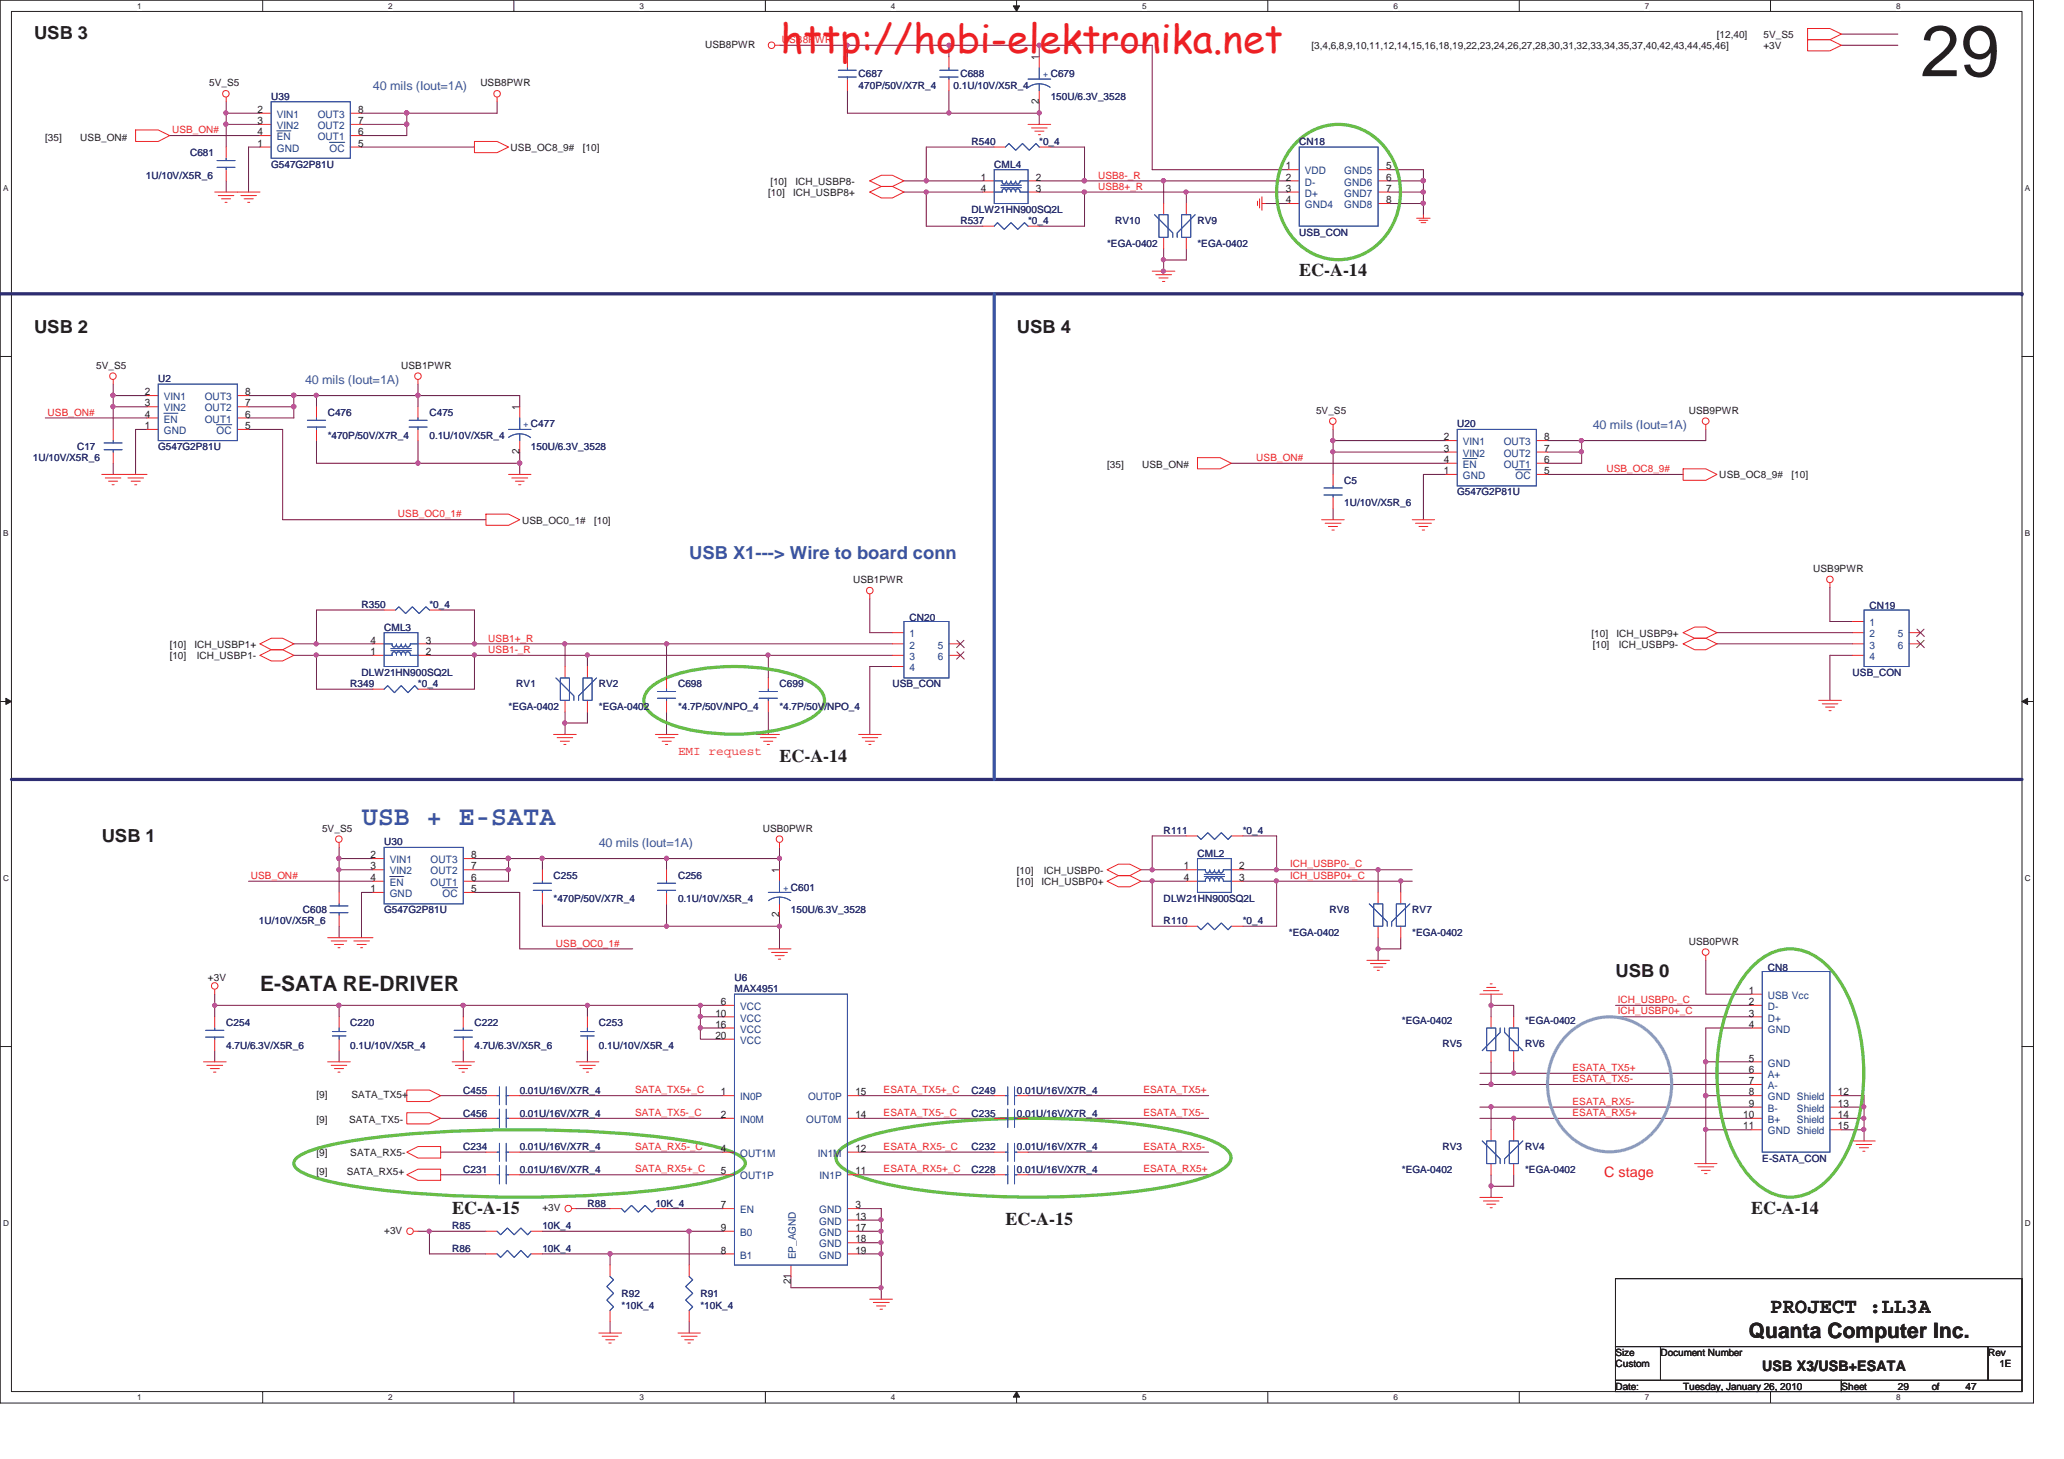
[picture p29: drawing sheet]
<svg xmlns="http://www.w3.org/2000/svg" width="297mm" height="210mm" viewBox="0 0 297 210" stroke-linecap="round" stroke-linejoin="round" font-family="sans-serif">
<defs><g id="words">
<text font-size="10.4" fill="#231f20" x="276.4" y="11">29</text>
<text font-size="5.6" fill="#ed2024" x="112.4" y="7.7">http://hobi-elektronika.net</text>
<text font-size="3.9" fill="#3a53a4" x="52" y="118.7">USB + E-SATA</text>
<g font-size="3" fill="#231f20">
<text x="37.4" y="142.7">E-SATA RE-DRIVER</text>
<text x="254.8" y="189">PROJECT :LL3A</text>
<text x="251.7" y="192.6">Quanta Computer Inc.</text>
</g>
<g font-size="2.6" fill="#231f20">
<text x="4.9" y="5.7">USB 3</text>
<text x="187" y="39.8">EC-A-14</text>
<text x="4.9" y="48">USB 2</text>
<text x="146.3" y="48">USB 4</text>
<text x="112.2" y="109.7">EC-A-14</text>
<text x="14.6" y="121.1">USB 1</text>
<text x="232.5" y="140.6">USB 0</text>
<text x="65.1" y="174.7">EC-A-15</text>
<text x="144.7" y="176.3">EC-A-15</text>
<text x="252" y="174.7">EC-A-14</text>
</g>
<text font-size="2.6" fill="#3a53a4" x="99.2" y="80.5">USB X1---&gt; Wire to board conn</text>
<text font-size="2.1" fill="#ec2426" x="230.8" y="169.4">C stage</text>
<text font-size="2.1" fill="#231f20" x="253.6" y="197.3">USB X3/USB+ESATA</text>
<g font-size="1.8" fill="#3a53a4">
<text x="53.7" y="13">40 mils (Iout=1A)</text>
<text x="43.9" y="55.3">40 mils (Iout=1A)</text>
<text x="229.2" y="61.8">40 mils (Iout=1A)</text>
<text x="86.2" y="121.9">40 mils (Iout=1A)</text>
</g>
<text font-size="1.8" fill="#ec2426" x="97.6" y="108.7">EMI request</text>
<g font-size="1.5" fill="#231f20">
<text x="149.5" y="8.6" transform="rotate(-90 149.5 8.6)">1</text>
<text x="37.1" y="16.3">2</text>
<text x="37.1" y="17.9">3</text>
<text x="51.6" y="16.3">8</text>
<text x="51.6" y="17.9">7</text>
<text x="149.5" y="15" transform="rotate(-90 149.5 15)">2</text>
<text x="37.1" y="21.1">1</text>
<text x="37.1" y="19.5">4</text>
<text x="51.6" y="19.5">6</text>
<text x="51.6" y="21.1">5</text>
<text x="141.1" y="26">1</text>
<text x="141.1" y="27.6">4</text>
<text x="149.1" y="27.6">3</text>
<text x="149.1" y="26">2</text>
<text x="185" y="24.4">1</text>
<text x="185" y="26">2</text>
<text x="185" y="27.6">3</text>
<text x="185" y="29.2">4</text>
<text x="199.5" y="24.4">5</text>
<text x="199.5" y="26">6</text>
<text x="199.5" y="27.6">7</text>
<text x="199.5" y="29.2">8</text>
<text x="20.8" y="56.9">2</text>
<text x="20.8" y="58.5">3</text>
<text x="35.3" y="56.9">8</text>
<text x="35.3" y="58.5">7</text>
<text x="74.8" y="59" transform="rotate(-90 74.8 59)">1</text>
<text x="20.8" y="61.8">1</text>
<text x="20.8" y="60.1">4</text>
<text x="35.3" y="60.1">6</text>
<text x="35.3" y="61.8">5</text>
<text x="74.8" y="65.4" transform="rotate(-90 74.8 65.4)">2</text>
<text x="207.8" y="63.4">2</text>
<text x="207.8" y="65">3</text>
<text x="222.2" y="63.4">8</text>
<text x="222.2" y="65">7</text>
<text x="207.8" y="68.2">1</text>
<text x="207.8" y="66.6">4</text>
<text x="222.2" y="66.6">6</text>
<text x="222.2" y="68.2">5</text>
<text x="53.3" y="94.3">1</text>
<text x="53.3" y="92.6">4</text>
<text x="61.3" y="92.6">3</text>
<text x="61.3" y="94.3">2</text>
<text x="53.3" y="123.5">2</text>
<text x="53.3" y="125.1">3</text>
<text x="67.8" y="123.5">8</text>
<text x="67.8" y="125.1">7</text>
<text x="112.1" y="125.7" transform="rotate(-90 112.1 125.7)">1</text>
<text x="170.4" y="125.1">1</text>
<text x="178.3" y="125.1">2</text>
<text x="53.3" y="126.8">4</text>
<text x="53.3" y="128.4">1</text>
<text x="67.8" y="126.8">6</text>
<text x="67.8" y="128.4">5</text>
<text x="170.4" y="126.8">4</text>
<text x="178.3" y="126.8">3</text>
<text x="112.1" y="132" transform="rotate(-90 112.1 132)">2</text>
<text x="251.7" y="143">1</text>
<text x="103" y="146.3">10</text>
<text x="103" y="147.9">16</text>
<text x="103" y="149.5">20</text>
<text x="103.8" y="144.6">6</text>
<text x="251.7" y="146.3">3</text>
<text x="251.7" y="147.9">4</text>
<text x="251.7" y="144.6">2</text>
<text x="251.7" y="152.8">5</text>
<text x="251.7" y="154.4">6</text>
<text x="103.8" y="160.9">2</text>
<text x="103.8" y="157.6">1</text>
<text x="123.1" y="157.6">15</text>
<text x="123.1" y="160.9">14</text>
<text x="250.9" y="160.9">10</text>
<text x="251.7" y="159.3">9</text>
<text x="251.7" y="156">7</text>
<text x="251.7" y="157.6">8</text>
<text x="264.5" y="159.3">13</text>
<text x="264.5" y="157.6">12</text>
<text x="264.5" y="160.9">14</text>
<text x="103.8" y="165.8">4</text>
<text x="123.1" y="165.8">12</text>
<text x="250.9" y="162.6">11</text>
<text x="264.5" y="162.6">15</text>
<text x="103.8" y="173.9">7</text>
<text x="103.8" y="169">5</text>
<text x="123.1" y="169">11</text>
<text x="123.1" y="173.9">3</text>
<text x="103.8" y="177.2">9</text>
<text x="123.1" y="177.2">17</text>
<text x="123.1" y="178.8">18</text>
<text x="123.1" y="175.6">13</text>
<text x="103.8" y="180.4">8</text>
<text x="113.8" y="184.8" transform="rotate(-90 113.8 184.8)">21</text>
<text x="123.1" y="180.4">19</text>
</g>
<g font-size="1.5" fill="#1d437e">
<text x="39.8" y="17">VIN1</text>
<text x="45.7" y="17">OUT3</text>
<text x="39.8" y="21.8">GND</text>
<text x="39.8" y="20.2">EN</text>
<text x="39.8" y="18.6">VIN2</text>
<text x="45.7" y="20.2">OUT1</text>
<text x="45.7" y="18.6">OUT2</text>
<text x="47.4" y="21.8">OC</text>
<text x="187.8" y="25.1">VDD</text>
<text x="187.8" y="26.7">D-</text>
<text x="187.8" y="28.3">D+</text>
<text x="187.8" y="30">GND4</text>
<text x="193.5" y="25.1">GND5</text>
<text x="193.5" y="26.7">GND6</text>
<text x="193.5" y="28.3">GND7</text>
<text x="193.5" y="30">GND8</text>
<text x="23.6" y="57.6">VIN1</text>
<text x="23.6" y="59.2">VIN2</text>
<text x="29.5" y="57.6">OUT3</text>
<text x="29.5" y="59.2">OUT2</text>
<text x="23.6" y="62.5">GND</text>
<text x="23.6" y="60.8">EN</text>
<text x="29.5" y="60.8">OUT1</text>
<text x="31.2" y="62.5">OC</text>
<text x="210.5" y="64.1">VIN1</text>
<text x="210.5" y="65.7">VIN2</text>
<text x="216.4" y="64.1">OUT3</text>
<text x="216.4" y="65.7">OUT2</text>
<text x="210.5" y="69">GND</text>
<text x="210.5" y="67.3">EN</text>
<text x="216.4" y="67.3">OUT1</text>
<text x="218.1" y="69">OC</text>
<text x="130.9" y="91.7">1</text>
<text x="130.9" y="93.3">2</text>
<text x="130.9" y="95">3</text>
<text x="135" y="93.3">5</text>
<text x="135" y="95">6</text>
<text x="269.1" y="90.1">1</text>
<text x="269.1" y="91.7">2</text>
<text x="269.1" y="93.3">3</text>
<text x="269.1" y="95">4</text>
<text x="273.1" y="91.7">5</text>
<text x="273.1" y="93.3">6</text>
<text x="130.9" y="96.6">4</text>
<text x="56.1" y="124.2">VIN1</text>
<text x="56.1" y="125.9">VIN2</text>
<text x="62" y="124.2">OUT3</text>
<text x="62" y="125.9">OUT2</text>
<text x="56.1" y="129.1">GND</text>
<text x="56.1" y="127.5">EN</text>
<text x="62" y="127.5">OUT1</text>
<text x="63.7" y="129.1">OC</text>
<text x="254.4" y="143.8">USB Vcc</text>
<text x="106.5" y="147">VCC</text>
<text x="106.5" y="145.4">VCC</text>
<text x="106.5" y="148.6">VCC</text>
<text x="254.4" y="147">D+</text>
<text x="254.4" y="148.6">GND</text>
<text x="254.4" y="145.4">D-</text>
<text x="106.5" y="150.2">VCC</text>
<text x="254.4" y="153.5">GND</text>
<text x="254.4" y="155.1">A+</text>
<text x="106.5" y="161.6">IN0M</text>
<text x="106.5" y="158.4">IN0P</text>
<text x="116" y="161.6">OUT0M</text>
<text x="116.3" y="158.4">OUT0P</text>
<text x="254.4" y="160">B-</text>
<text x="254.4" y="156.8">A-</text>
<text x="254.4" y="161.6">B+</text>
<text x="254.4" y="158.4">GND Shield</text>
<text x="258.6" y="160">Shield</text>
<text x="258.6" y="161.6">Shield</text>
<text x="106.5" y="166.5">OUT1M</text>
<text x="117.7" y="166.5">IN1M</text>
<text x="254.4" y="163.3">GND Shield</text>
<text x="106.5" y="169.8">OUT1P</text>
<text x="117.9" y="169.8">IN1P</text>
<text x="106.5" y="177.9">B0</text>
<text x="106.5" y="174.6">EN</text>
<text x="117.9" y="174.6">GND</text>
<text x="117.9" y="177.9">GND</text>
<text x="117.9" y="179.5">GND</text>
<text x="117.9" y="176.3">GND</text>
<text x="106.5" y="181.1">B1</text>
<text x="114.6" y="181.3" transform="rotate(-90 114.6 181.3)">EP_AGND</text>
<text x="117.9" y="181.1">GND</text>
</g>
<g font-size="1.4" fill="#231f20">
<text x="247.1" y="5.5">[12,40]</text>
<text x="253.8" y="5.5">5V_S5</text>
<text x="101.5" y="6.9">USB8PWR</text>
<text x="188.8" y="7.1">[3,4,6,8,9,10,11,12,14,15,16,18,19,22,23,24,26,27,28,30,31,32,33,34,35,37,40,42,43,44,45,46]</text>
<text x="253.8" y="7.1">+3V</text>
<text x="30.1" y="12.4">5V_S5</text>
<text x="69.1" y="12.4">USB8PWR</text>
<text x="6.5" y="20.2">[35]</text>
<text x="11.6" y="20.2">USB_ON#</text>
<text x="73.5" y="21.7">USB_OC8_9#</text>
<text x="83.9" y="21.7">[10]</text>
<text x="110.6" y="28.2">[10]</text>
<text x="110.9" y="26.6">[10]</text>
<text x="114.1" y="28.2">ICH_USBP8+</text>
<text x="114.5" y="26.6">ICH_USBP8-</text>
<text x="13.8" y="53.1">5V_S5</text>
<text x="57.7" y="53.1">USB1PWR</text>
<text x="189.4" y="59.6">5V_S5</text>
<text x="243" y="59.6">USB9PWR</text>
<text x="159.3" y="67.4">[35]</text>
<text x="164.4" y="67.4">USB_ON#</text>
<text x="247.4" y="68.8">USB_OC8_9#</text>
<text x="257.8" y="68.8">[10]</text>
<text x="75.1" y="75.3">USB_OC0_1#</text>
<text x="85.5" y="75.3">[10]</text>
<text x="122.8" y="83.9">USB1PWR</text>
<text x="260.9" y="82.3">USB9PWR</text>
<text x="24.4" y="94.9">[10]</text>
<text x="24.4" y="93.2">[10]</text>
<text x="28" y="93.2">ICH_USBP1+</text>
<text x="28.3" y="94.9">ICH_USBP1-</text>
<text x="229.1" y="91.6">[10]</text>
<text x="229.2" y="93.2">[10]</text>
<text x="232.7" y="91.6">ICH_USBP9+</text>
<text x="233" y="93.2">ICH_USBP9-</text>
<text x="46.4" y="119.7">5V_S5</text>
<text x="109.8" y="119.7">USB0PWR</text>
<text x="146.3" y="125.7">[10]</text>
<text x="150.2" y="125.7">ICH_USBP0-</text>
<text x="146.3" y="127.4">[10]</text>
<text x="149.9" y="127.4">ICH_USBP0+</text>
<text x="243" y="136">USB0PWR</text>
<text x="29.9" y="141.2">+3V</text>
<text x="45.5" y="161.7">[9]</text>
<text x="45.5" y="158.1">[9]</text>
<text x="50.2" y="161.7">SATA_TX5-</text>
<text x="50.6" y="158.1">SATA_TX5+</text>
<text x="45.5" y="166.4">[9]</text>
<text x="50.4" y="166.4">SATA_RX5-</text>
<text x="45.5" y="169.1">[9]</text>
<text x="49.9" y="169.1">SATA_RX5+</text>
<text x="55.3" y="177.6">+3V</text>
<text x="78.1" y="174.3">+3V</text>
<text x="232.5" y="195.2">Size</text>
<text x="232.5" y="196.8">Custom</text>
<text x="239" y="195.2">Document Number</text>
<text x="286.1" y="195.2">Rev</text>
<text x="287.7" y="196.8">1E</text>
<text x="232.5" y="200">Date:</text>
<text x="242.2" y="200">Tuesday, January 26, 2010</text>
<text x="265" y="200">Sheet</text>
<text x="273.1" y="200">29</text>
<text x="278" y="200">of</text>
<text x="282.9" y="200">47</text>
</g>
<g font-size="1.4" fill="#ec2426">
<text x="112.5" y="6.2">USB8PWR</text>
<text x="24.8" y="19.2">USB_ON#</text>
<text x="158" y="25.7">USB8-_R</text>
<text x="158" y="27.3">USB8+_R</text>
<text x="6.9" y="59.8">USB_ON#</text>
<text x="180.8" y="66.3">USB_ON#</text>
<text x="231.2" y="67.9">USB_OC8_9#</text>
<text x="57.3" y="74.5">USB_OC0_1#</text>
<text x="70.3" y="94">USB1-_R</text>
<text x="70.3" y="92.3">USB1+_R</text>
<text x="185.7" y="124.8">ICH_USBP0-_C</text>
<text x="36.1" y="126.5">USB_ON#</text>
<text x="185.7" y="126.5">ICH_USBP0+_C</text>
<text x="80" y="136.2">USB_OC0_1#</text>
<text x="232.8" y="144.4">ICH_USBP0-_C</text>
<text x="232.8" y="146">ICH_USBP0+_C</text>
<text x="226.3" y="154.1">ESATA_TX5+</text>
<text x="226.3" y="155.7">ESATA_TX5-</text>
<text x="91.4" y="157.3">SATA_TX5+_C</text>
<text x="91.4" y="160.6">SATA_TX5-_C</text>
<text x="127.2" y="157.3">ESATA_TX5+_C</text>
<text x="127.2" y="160.6">ESATA_TX5-_C</text>
<text x="164.5" y="157.3">ESATA_TX5+</text>
<text x="164.5" y="160.6">ESATA_TX5-</text>
<text x="226.3" y="160.6">ESATA_RX5+</text>
<text x="226.3" y="159">ESATA_RX5-</text>
<text x="91.4" y="165.5">SATA_RX5-_C</text>
<text x="127.2" y="165.5">ESATA_RX5-_C</text>
<text x="164.5" y="165.5">ESATA_RX5-</text>
<text x="91.4" y="168.7">SATA_RX5+_C</text>
<text x="127.2" y="168.7">ESATA_RX5+_C</text>
<text x="164.5" y="168.7">ESATA_RX5+</text>
</g>
<g font-size="1.4" fill="#2d2d72">
<text x="123.6" y="11.1">C687</text>
<text x="138.2" y="11.1">C688</text>
<text x="39" y="14.4">U39</text>
<text x="123.6" y="12.7">470P/50V/X7R_4</text>
<text x="137.2" y="12.7">0.1U/10V/X5R_4</text>
<text x="151.2" y="14.4">150U/6.3V_3528</text>
<text x="27.3" y="22.5">C681</text>
<text x="139.8" y="20.9">R540</text>
<text x="149.6" y="20.9">*0_4</text>
<text x="187" y="20.9">CN18</text>
<text x="21" y="25.8">1U/10V/X5R_6</text>
<text x="39" y="24.1">G547G2P81U</text>
<text x="143.1" y="24.1">CML4</text>
<text x="138.2" y="32.3">R537</text>
<text x="139.8" y="30.6">DLW21HN900SQ2L</text>
<text x="147.9" y="32.3">*0_4</text>
<text x="159.3" y="35.5">*EGA-0402</text>
<text x="160.5" y="32.3">RV10</text>
<text x="172.3" y="32.3">RV9</text>
<text x="172.3" y="35.5">*EGA-0402</text>
<text x="187" y="33.9">USB_CON</text>
<text x="22.8" y="55">U2</text>
<text x="47.2" y="59.9">C476</text>
<text x="61.8" y="59.9">C475</text>
<text x="11.1" y="64.8">C17</text>
<text x="22.8" y="64.8">G547G2P81U</text>
<text x="47.2" y="63.2">*470P/50V/X7R_4</text>
<text x="61.8" y="63.2">0.1U/10V/X5R_4</text>
<text x="76.4" y="64.8">150U/6.3V_3528</text>
<text x="209.7" y="61.5">U20</text>
<text x="4.7" y="66.4">1U/10V/X5R_6</text>
<text x="193.5" y="69.6">C5</text>
<text x="209.7" y="71.3">G547G2P81U</text>
<text x="193.5" y="72.9">1U/10V/X5R_6</text>
<text x="52" y="87.5">R350</text>
<text x="61.8" y="87.5">*0_4</text>
<text x="130.9" y="89.3">CN20</text>
<text x="269.1" y="87.7">CN19</text>
<text x="55.3" y="90.8">CML3</text>
<text x="50.4" y="98.9">R349</text>
<text x="52" y="97.3">DLW21HN900SQ2L</text>
<text x="60.1" y="98.9">*0_4</text>
<text x="74.3" y="98.9">RV1</text>
<text x="86.2" y="98.9">RV2</text>
<text x="97.6" y="98.9">C698</text>
<text x="112.2" y="98.9">C699</text>
<text x="128.4" y="98.9">USB_CON</text>
<text x="266.6" y="97.3">USB_CON</text>
<text x="73.2" y="102.1">*EGA-0402</text>
<text x="86.2" y="102.1">*EGA-0402</text>
<text x="97.6" y="102.1">*4.7P/50V/NPO_4</text>
<text x="112.2" y="102.1">*4.7P/50V/NPO_4</text>
<text x="55.3" y="121.7">U30</text>
<text x="167.5" y="120.1">R111</text>
<text x="172.3" y="123.3">CML2</text>
<text x="178.9" y="120.1">*0_4</text>
<text x="43.6" y="131.4">C608</text>
<text x="55.3" y="131.4">G547G2P81U</text>
<text x="79.7" y="126.5">C255</text>
<text x="79.7" y="129.8">*470P/50V/X7R_4</text>
<text x="97.6" y="126.5">C256</text>
<text x="97.6" y="129.8">0.1U/10V/X5R_4</text>
<text x="113.8" y="131.4">150U/6.3V_3528</text>
<text x="167.5" y="129.8">DLW21HN900SQ2L</text>
<text x="191.3" y="131.4">RV8</text>
<text x="203.2" y="131.4">RV7</text>
<text x="37.3" y="133.1">1U/10V/X5R_6</text>
<text x="167.5" y="133.1">R110</text>
<text x="178.9" y="133.1">*0_4</text>
<text x="185.5" y="134.7">*EGA-0402</text>
<text x="203.2" y="134.7">*EGA-0402</text>
<text x="105.7" y="141.2">U6</text>
<text x="105.7" y="142.8">MAX4951</text>
<text x="254.4" y="139.7">CN8</text>
<text x="32.6" y="147.7">C254</text>
<text x="50.4" y="147.7">C220</text>
<text x="68.3" y="147.7">C222</text>
<text x="86.2" y="147.7">C253</text>
<text x="201.8" y="147.4">*EGA-0402</text>
<text x="219.5" y="147.4">*EGA-0402</text>
<text x="32.6" y="150.9">4.7U/6.3V/X5R_6</text>
<text x="50.4" y="150.9">0.1U/10V/X5R_4</text>
<text x="68.3" y="150.9">4.7U/6.3V/X5R_6</text>
<text x="86.2" y="150.9">0.1U/10V/X5R_4</text>
<text x="207.6" y="150.6">RV5</text>
<text x="219.5" y="150.6">RV6</text>
<text x="66.7" y="157.4">C455</text>
<text x="66.7" y="160.7">C456</text>
<text x="74.8" y="157.4">0.01U/16V/X7R_4</text>
<text x="74.8" y="160.7">0.01U/16V/X7R_4</text>
<text x="139.8" y="157.4">C249</text>
<text x="139.8" y="160.7">C235</text>
<text x="146.3" y="157.4">0.01U/16V/X7R_4</text>
<text x="146.3" y="160.7">0.01U/16V/X7R_4</text>
<text x="66.7" y="165.6">C234</text>
<text x="74.8" y="165.6">0.01U/16V/X7R_4</text>
<text x="139.8" y="165.6">C232</text>
<text x="146.3" y="165.6">0.01U/16V/X7R_4</text>
<text x="207.6" y="165.6">RV3</text>
<text x="219.5" y="165.6">RV4</text>
<text x="253.6" y="167.2">E-SATA_CON</text>
<text x="66.7" y="168.8">C231</text>
<text x="74.8" y="168.8">0.01U/16V/X7R_4</text>
<text x="84.5" y="173.7">R88</text>
<text x="94.3" y="173.7">10K_4</text>
<text x="139.8" y="168.8">C228</text>
<text x="146.3" y="168.8">0.01U/16V/X7R_4</text>
<text x="201.8" y="168.8">*EGA-0402</text>
<text x="219.5" y="168.8">*EGA-0402</text>
<text x="65.1" y="176.9">R85</text>
<text x="78.1" y="176.9">10K_4</text>
<text x="65.1" y="180.2">R86</text>
<text x="78.1" y="180.2">10K_4</text>
<text x="89.4" y="186.7">R92</text>
<text x="89.4" y="188.3">*10K_4</text>
<text x="100.8" y="186.7">R91</text>
<text x="100.8" y="188.3">*10K_4</text>
</g>
<g font-size="1.4" fill="#3a53a4">
<text x="150.1" y="11.1">+ C679</text>
<text x="75.3" y="61.5">+ C477</text>
<text x="112.7" y="128.2">+ C601</text>
</g>
<g font-size="1.2" fill="#231f20">
<text x="19.7" y="1.3">1</text>
<text x="55.9" y="1.3">2</text>
<text x="92" y="1.3">3</text>
<text x="128.2" y="1.3">4</text>
<text x="164.4" y="1.3">5</text>
<text x="200.5" y="1.3">6</text>
<text x="236.7" y="1.3">7</text>
<text x="272.9" y="1.3">8</text>
<text x=".5" y="27.5">A</text>
<text x="291.4" y="27.5">A</text>
<text x=".5" y="77.2">B</text>
<text x="291.4" y="77.2">B</text>
<text x=".5" y="126.8">C</text>
<text x="291.4" y="126.8">C</text>
<text x=".5" y="176.5">D</text>
<text x="291.4" y="176.5">D</text>
<text x="19.7" y="201.5">1</text>
<text x="55.9" y="201.5">2</text>
<text x="92" y="201.5">3</text>
<text x="128.2" y="201.5">4</text>
<text x="164.4" y="201.5">5</text>
<text x="200.5" y="201.5">6</text>
<text x="236.7" y="201.5">7</text>
<text x="272.9" y="201.5">8</text>
</g>
</g></defs>
<path d="M0 0h292.6v201.9h-292.6zM1.6 1.6h289.4v198.7h-289.4z" fill="none" stroke="#231f20" stroke-width=".14"/>
<g fill="#fff">
<path d="M19.7 .2h.6v1.3h-.6z"/>
<path d="M19.7 200.4h.6v1.4h-.6z"/>
</g>
<path d="M37.8 0v1.6M37.8 200.3v1.6" fill="none" stroke="#231f20" stroke-width=".14"/>
<g fill="#fff">
<path d="M55.9 .2h.6v1.3h-.6z"/>
<path d="M55.9 200.4h.6v1.4h-.6z"/>
</g>
<path d="M74 0v1.6M74 200.3v1.6" fill="none" stroke="#231f20" stroke-width=".14"/>
<g fill="#fff">
<path d="M92 .2h.6v1.3h-.6z"/>
<path d="M92 200.4h.6v1.4h-.6z"/>
</g>
<path d="M110.1 0v1.6M110.1 200.3v1.6" fill="none" stroke="#231f20" stroke-width=".14"/>
<g fill="#fff">
<path d="M128.2 .2h.6v1.3h-.6z"/>
<path d="M128.2 200.4h.6v1.4h-.6z"/>
</g>
<path d="M146.3 0v1.6M146.3 200.3v1.6" fill="none" stroke="#231f20" stroke-width=".14"/>
<path d="M145.8 .8h.9l-.4 .8z" fill="#231f20"/>
<path d="M145.8 .8h.9l-.4 .8z" fill="none" stroke="#231f20" stroke-width=".14"/>
<path d="M146.3 200.3l.4 .8h-.9z" fill="#231f20"/>
<path d="M146.3 200.3l.4 .8h-.9z" fill="none" stroke="#231f20" stroke-width=".14"/>
<g fill="#fff">
<path d="M164.4 .2h.6v1.3h-.6z"/>
<path d="M164.4 200.4h.6v1.4h-.6z"/>
</g>
<path d="M182.5 0v1.6M182.5 200.3v1.6" fill="none" stroke="#231f20" stroke-width=".14"/>
<g fill="#fff">
<path d="M200.5 .2h.6v1.3h-.6z"/>
<path d="M200.5 200.4h.6v1.4h-.6z"/>
</g>
<path d="M218.6 0v1.6M218.6 200.3v1.6" fill="none" stroke="#231f20" stroke-width=".14"/>
<g fill="#fff">
<path d="M236.7 .2h.6v1.3h-.6z"/>
<path d="M236.7 200.4h.6v1.4h-.6z"/>
</g>
<path d="M254.8 0v1.6M254.8 200.3v1.6" fill="none" stroke="#231f20" stroke-width=".14"/>
<g fill="#fff">
<path d="M272.9 .2h.6v1.3h-.6z"/>
<path d="M272.9 200.4h.6v1.4h-.6z"/>
<path d="M.5 26.5h.7v1.3h-.7z"/>
<path d="M291.4 26.5h.7v1.3h-.7z"/>
<path d="M.5 76.1h.7v1.3h-.7z"/>
<path d="M291.4 76.1h.7v1.3h-.7z"/>
</g>
<path d="M0 51.3h1.6M291 51.3h1.6" fill="none" stroke="#231f20" stroke-width=".14"/>
<g fill="#fff">
<path d="M.5 125.8h.8v1.3h-.8z"/>
<path d="M291.4 125.8h.8v1.3h-.8z"/>
</g>
<path d="M0 101h1.6M291 101h1.6" fill="none" stroke="#231f20" stroke-width=".14"/>
<path d="M.8 100.5l.8 .5-.8 .4z" fill="#231f20"/>
<path d="M.8 100.5l.8 .5-.8 .4z" fill="none" stroke="#231f20" stroke-width=".14"/>
<path d="M291 101l.8-.5v.9z" fill="#231f20"/>
<path d="M291 101l.8-.5v.9z" fill="none" stroke="#231f20" stroke-width=".14"/>
<g fill="#fff">
<path d="M.5 175.4h.8v1.3h-.8z"/>
<path d="M291.4 175.4h.8v1.3h-.8z"/>
</g>
<path d="M0 150.6h1.6M291 150.6h1.6" fill="none" stroke="#231f20" stroke-width=".14"/>
<path d="M42.3 58.5v1.7" fill="none" stroke="#7f1542" stroke-width=".14"/>
<circle cx="42.3" cy="58.5" r=".32" fill="#b8529f"/>
<circle cx="42.3" cy="58.5" r=".32" fill="none" stroke="#b8529f" stroke-width=".14"/>
<path d="M21.2 58.5h-4.9v3.3M35.8 58.5h6.5M21.2 61.8h-1.7v6.5M35.8 60.2h6.5" fill="none" stroke="#7f1542" stroke-width=".14"/>
<circle cx="16.2" cy="58.5" r=".31" fill="#b8529f"/>
<circle cx="16.2" cy="58.5" r=".31" fill="none" stroke="#b8529f" stroke-width=".14"/>
<path d="M35.8 56.9h6.5v1.6M35.8 61.8h4.9" fill="none" stroke="#7f1542" stroke-width=".14"/>
<circle cx="42.3" cy="56.9" r=".31" fill="#b8529f"/>
<circle cx="42.3" cy="56.9" r=".31" fill="none" stroke="#b8529f" stroke-width=".14"/>
<path d="M16.3 56.9v1.6" fill="none" stroke="#7f1542" stroke-width=".14"/>
<circle cx="16.3" cy="56.9" r=".3" fill="#b8529f"/>
<circle cx="16.3" cy="56.9" r=".3" fill="none" stroke="#b8529f" stroke-width=".14"/>
<path d="M60.2 55.3v1.6M165.8 120.3v4.9M165.8 126.8h4.9M183.7 126.8v6.5M198.3 125.2h4.9" fill="none" stroke="#7f1542" stroke-width=".14"/>
<circle cx="165.8" cy="125.2" r=".3" fill="#b8529f"/>
<circle cx="165.8" cy="125.2" r=".3" fill="none" stroke="#b8529f" stroke-width=".14"/>
<path d="M165.8 125.2h4.9M165.8 126.8v6.5h4.9M165.8 120.3h4.9M178.9 133.3h4.8M178.9 120.3h4.8v4.9" fill="none" stroke="#7f1542" stroke-width=".14"/>
<circle cx="165.8" cy="126.8" r=".3" fill="#b8529f"/>
<circle cx="165.8" cy="126.8" r=".3" fill="none" stroke="#b8529f" stroke-width=".14"/>
<path d="M73.2 125.2v1.6M164.2 125.2h1.6M164.2 126.8h1.6M178.9 126.8h4.8M178.9 125.2h4.8" fill="none" stroke="#7f1542" stroke-width=".14"/>
<circle cx="73.1" cy="125.2" r=".3" fill="#b8529f"/>
<circle cx="73.1" cy="125.2" r=".3" fill="none" stroke="#b8529f" stroke-width=".14"/>
<path d="M48.8 125.2v3.2M52 128.4v6.6M73.2 123.6h4.9" fill="none" stroke="#7f1542" stroke-width=".14"/>
<circle cx="73.1" cy="123.5" r=".31" fill="#b8529f"/>
<circle cx="73.1" cy="123.5" r=".31" fill="none" stroke="#b8529f" stroke-width=".14"/>
<path d="M48.8 122v1.6h4.9M48.8 133.3v1.7M48.8 125.2h4.9M52 128.4h1.7M68.3 125.2h4.9M68.3 126.8h4.9" fill="none" stroke="#7f1542" stroke-width=".14"/>
<circle cx="48.8" cy="125.2" r=".3" fill="#b8529f"/>
<circle cx="48.8" cy="125.2" r=".3" fill="none" stroke="#b8529f" stroke-width=".14"/>
<path d="M68.3 123.6h4.9M78.1 130.1v3.2h17.8M78.1 123.6v1.6M95.9 123.6v1.6M112.2 123.6v1.6" fill="none" stroke="#7f1542" stroke-width=".14"/>
<circle cx="112.2" cy="123.5" r=".31" fill="#b8529f"/>
<circle cx="112.2" cy="123.5" r=".31" fill="none" stroke="#b8529f" stroke-width=".14"/>
<path d="M68.3 128.4h6.5v8.2h16.3M78.1 123.6h17.8M95.9 130.1v3.2" fill="none" stroke="#7f1542" stroke-width=".14"/>
<circle cx="78" cy="123.5" r=".31" fill="#b8529f"/>
<circle cx="78" cy="123.5" r=".31" fill="none" stroke="#b8529f" stroke-width=".14"/>
<path d="M35.8 126.8h17.9M48.8 123.6v1.6" fill="none" stroke="#7f1542" stroke-width=".14"/>
<circle cx="48.8" cy="123.5" r=".31" fill="#b8529f"/>
<circle cx="48.8" cy="123.5" r=".31" fill="none" stroke="#b8529f" stroke-width=".14"/>
<path d="M73.2 123.6v1.6" fill="none" stroke="#7f1542" stroke-width=".14"/>
<circle cx="73.1" cy="123.5" r=".31" fill="#b8529f"/>
<circle cx="73.1" cy="123.5" r=".31" fill="none" stroke="#b8529f" stroke-width=".14"/>
<path d="M66.7 144.7h17.8" fill="none" stroke="#7f1542" stroke-width=".14"/>
<circle cx="66.7" cy="144.7" r=".31" fill="#b8529f"/>
<circle cx="66.7" cy="144.7" r=".31" fill="none" stroke="#b8529f" stroke-width=".14"/>
<path d="M126.8 175.6v1.6" fill="none" stroke="#7f1542" stroke-width=".14"/>
<circle cx="126.8" cy="175.5" r=".3" fill="#b8529f"/>
<circle cx="126.8" cy="175.5" r=".3" fill="none" stroke="#b8529f" stroke-width=".14"/>
<path d="M84.5 144.7h16.3" fill="none" stroke="#7f1542" stroke-width=".14"/>
<circle cx="84.5" cy="144.7" r=".3" fill="#b8529f"/>
<circle cx="84.5" cy="144.7" r=".3" fill="none" stroke="#b8529f" stroke-width=".14"/>
<path d="M66.7 144.7h-17.9v1.6M60.2 177.2h1.6M78.1 177.2h21.1M126.8 178.9v1.6" fill="none" stroke="#7f1542" stroke-width=".14"/>
<circle cx="48.8" cy="144.7" r=".3" fill="#b8529f"/>
<circle cx="48.8" cy="144.7" r=".3" fill="none" stroke="#b8529f" stroke-width=".14"/>
<path d="M30.9 144.7v1.6M61.8 177.2h8.1M99.2 177.2v4.9" fill="none" stroke="#7f1542" stroke-width=".14"/>
<circle cx="61.8" cy="177.2" r=".3" fill="#b8529f"/>
<circle cx="61.8" cy="177.2" r=".3" fill="none" stroke="#b8529f" stroke-width=".14"/>
<path d="M99.2 177.2h4.9" fill="none" stroke="#7f1542" stroke-width=".14"/>
<circle cx="99.2" cy="177.2" r=".31" fill="#b8529f"/>
<circle cx="99.2" cy="177.2" r=".31" fill="none" stroke="#b8529f" stroke-width=".14"/>
<path d="M66.7 144.7v1.6M84.5 144.7v1.6M61.8 177.2v3.3h8.1M82.9 173.9h4.9M78.1 180.5h9.7" fill="none" stroke="#7f1542" stroke-width=".14"/>
<circle cx="87.8" cy="180.4" r=".31" fill="#b8529f"/>
<circle cx="87.8" cy="180.4" r=".31" fill="none" stroke="#b8529f" stroke-width=".14"/>
<path d="M100.8 144.7h3.3M104.1 180.5h-16.3v1.6" fill="none" stroke="#7f1542" stroke-width=".14"/>
<circle cx="100.8" cy="144.7" r=".3" fill="#b8529f"/>
<circle cx="100.8" cy="144.7" r=".3" fill="none" stroke="#b8529f" stroke-width=".14"/>
<path d="M30.9 143.1v1.6M123.6 177.2h3.2v1.7M123.6 173.9h3.2v1.7h-3.2" fill="none" stroke="#7f1542" stroke-width=".14"/>
<circle cx="126.8" cy="177.2" r=".3" fill="#b8529f"/>
<circle cx="126.8" cy="177.2" r=".3" fill="none" stroke="#b8529f" stroke-width=".14"/>
<path d="M30.9 144.7h17.9M95.9 173.9h8.2" fill="none" stroke="#7f1542" stroke-width=".14"/>
<circle cx="48.8" cy="144.7" r=".3" fill="#b8529f"/>
<circle cx="48.8" cy="144.7" r=".3" fill="none" stroke="#b8529f" stroke-width=".14"/>
<circle cx="30.9" cy="144.7" r=".3" fill="#b8529f"/>
<circle cx="30.9" cy="144.7" r=".3" fill="none" stroke="#b8529f" stroke-width=".14"/>
<path d="M100.8 144.7v1.6h3.3" fill="none" stroke="#7f1542" stroke-width=".14"/>
<circle cx="100.8" cy="146.3" r=".3" fill="#b8529f"/>
<circle cx="100.8" cy="146.3" r=".3" fill="none" stroke="#b8529f" stroke-width=".14"/>
<path d="M100.8 146.3v1.7h3.3" fill="none" stroke="#7f1542" stroke-width=".14"/>
<circle cx="100.8" cy="147.9" r=".31" fill="#b8529f"/>
<circle cx="100.8" cy="147.9" r=".31" fill="none" stroke="#b8529f" stroke-width=".14"/>
<circle cx="100.8" cy="146.3" r=".3" fill="#b8529f"/>
<circle cx="100.8" cy="146.3" r=".3" fill="none" stroke="#b8529f" stroke-width=".14"/>
<path d="M100.8 148v1.6h3.3M123.6 178.9h3.2" fill="none" stroke="#7f1542" stroke-width=".14"/>
<circle cx="126.8" cy="178.8" r=".3" fill="#b8529f"/>
<circle cx="126.8" cy="178.8" r=".3" fill="none" stroke="#b8529f" stroke-width=".14"/>
<path d="M126.8 185.3v1.7" fill="none" stroke="#7f1542" stroke-width=".14"/>
<circle cx="126.8" cy="185.3" r=".3" fill="#b8529f"/>
<circle cx="126.8" cy="185.3" r=".3" fill="none" stroke="#b8529f" stroke-width=".14"/>
<path d="M123.6 180.5h3.2" fill="none" stroke="#7f1542" stroke-width=".14"/>
<circle cx="126.8" cy="180.4" r=".31" fill="#b8529f"/>
<circle cx="126.8" cy="180.4" r=".31" fill="none" stroke="#b8529f" stroke-width=".14"/>
<g fill="none" stroke="#7f1542" stroke-width=".14">
<path d="M95.9 92.7h32.5M125.2 91.1h3.2M128.4 95.9h-3.2v9.8M123.6 157.7h19.5M148 157.7h25.9M63.4 169.1h6.5M63.4 165.8h6.5M74.8 169.1h29.3M74.8 165.8h29.3M123.6 169.1h19.5M123.6 165.8h19.5M123.6 160.9h19.5"/>
<path d="M148 169.1h25.9M148 165.8h25.9M148 160.9h25.9"/>
</g>
<circle cx="95.9" cy="92.7" r=".3" fill="#b8529f"/>
<circle cx="95.9" cy="92.7" r=".3" fill="none" stroke="#b8529f" stroke-width=".14"/>
<path d="M110.6 94.3h17.8" fill="none" stroke="#7f1542" stroke-width=".14"/>
<circle cx="110.5" cy="94.3" r=".3" fill="#b8529f"/>
<circle cx="110.5" cy="94.3" r=".3" fill="none" stroke="#b8529f" stroke-width=".14"/>
<path d="M201.6 126.8h1.6" fill="none" stroke="#7f1542" stroke-width=".14"/>
<circle cx="201.6" cy="126.8" r=".3" fill="#b8529f"/>
<circle cx="201.6" cy="126.8" r=".3" fill="none" stroke="#b8529f" stroke-width=".14"/>
<path d="M16.3 55.3v1.6h4.9M6.5 60.2h14.7M16.3 66.7v1.6M112.2 133.3v3.3" fill="none" stroke="#7f1542" stroke-width=".14"/>
<circle cx="16.3" cy="56.9" r=".3" fill="#b8529f"/>
<circle cx="16.3" cy="56.9" r=".3" fill="none" stroke="#b8529f" stroke-width=".14"/>
<path d="M125.2 86.2v4.9M95.9 123.6h16.3M30.9 151.2v1.6M48.8 151.2v1.6M66.7 151.2v1.6M84.5 151.2v1.6M87.8 190.2v1.7M99.2 190.2v1.7M126.8 180.5v4.8h-13v-1.6" fill="none" stroke="#7f1542" stroke-width=".14"/>
<circle cx="95.9" cy="123.5" r=".31" fill="#b8529f"/>
<circle cx="95.9" cy="123.5" r=".31" fill="none" stroke="#b8529f" stroke-width=".14"/>
<path d="M95.9 133.3h16.3" fill="none" stroke="#7f1542" stroke-width=".14"/>
<circle cx="112.2" cy="133.3" r=".3" fill="#b8529f"/>
<circle cx="112.2" cy="133.3" r=".3" fill="none" stroke="#b8529f" stroke-width=".14"/>
<circle cx="95.9" cy="133.3" r=".3" fill="#b8529f"/>
<circle cx="95.9" cy="133.3" r=".3" fill="none" stroke="#b8529f" stroke-width=".14"/>
<path d="M265 6.5h8.1M265 4.9h8.1M45.5 56.9v1.6M60.2 58.5v-1.6h14.6v1.6M45.5 63.4v3.3M74.8 65.1v1.6M112.2 122v1.6M112.2 131.7v1.6M63.4 157.7h6.5M74.8 157.7h29.3M63.4 160.9h6.5M74.8 160.9h29.3" fill="none" stroke="#7f1542" stroke-width=".14"/>
<circle cx="60.2" cy="56.9" r=".3" fill="#b8529f"/>
<circle cx="60.2" cy="56.9" r=".3" fill="none" stroke="#b8529f" stroke-width=".14"/>
<path d="M45.5 56.9h14.7M60.2 63.4v3.3" fill="none" stroke="#7f1542" stroke-width=".14"/>
<circle cx="60.2" cy="56.9" r=".3" fill="#b8529f"/>
<circle cx="60.2" cy="56.9" r=".3" fill="none" stroke="#b8529f" stroke-width=".14"/>
<circle cx="45.5" cy="56.9" r=".3" fill="#b8529f"/>
<circle cx="45.5" cy="56.9" r=".3" fill="none" stroke="#b8529f" stroke-width=".14"/>
<path d="M42.3 56.9h3.2M40.7 61.8v13h29.2" fill="none" stroke="#7f1542" stroke-width=".14"/>
<circle cx="42.3" cy="56.9" r=".31" fill="#b8529f"/>
<circle cx="42.3" cy="56.9" r=".31" fill="none" stroke="#b8529f" stroke-width=".14"/>
<path d="M45.5 66.7h29.3" fill="none" stroke="#7f1542" stroke-width=".14"/>
<circle cx="74.8" cy="66.6" r=".32" fill="#b8529f"/>
<circle cx="74.8" cy="66.6" r=".32" fill="none" stroke="#b8529f" stroke-width=".14"/>
<circle cx="60.1" cy="66.6" r=".31" fill="#b8529f"/>
<circle cx="60.1" cy="66.6" r=".31" fill="none" stroke="#b8529f" stroke-width=".14"/>
<path d="M74.8 66.7v1.6M68.3 94.3h16.2v1.6" fill="none" stroke="#7f1542" stroke-width=".14"/>
<circle cx="68.3" cy="94.3" r=".3" fill="#b8529f"/>
<circle cx="68.3" cy="94.3" r=".3" fill="none" stroke="#b8529f" stroke-width=".14"/>
<path d="M68.3 92.7h13v3.2" fill="none" stroke="#7f1542" stroke-width=".14"/>
<circle cx="68.3" cy="92.7" r=".3" fill="#b8529f"/>
<circle cx="68.3" cy="92.7" r=".3" fill="none" stroke="#b8529f" stroke-width=".14"/>
<path d="M84.5 102.4v1.7h-3.2v1.6" fill="none" stroke="#7f1542" stroke-width=".14"/>
<circle cx="81.3" cy="104" r=".3" fill="#b8529f"/>
<circle cx="81.3" cy="104" r=".3" fill="none" stroke="#b8529f" stroke-width=".14"/>
<path d="M252 160.9h-34.2v1.7" fill="none" stroke="#7f1542" stroke-width=".14"/>
<circle cx="217.8" cy="160.9" r=".3" fill="#b8529f"/>
<circle cx="217.8" cy="160.9" r=".3" fill="none" stroke="#b8529f" stroke-width=".14"/>
<path d="M252 159.3h-37.4v3.3" fill="none" stroke="#7f1542" stroke-width=".14"/>
<circle cx="214.6" cy="159.3" r=".3" fill="#b8529f"/>
<circle cx="214.6" cy="159.3" r=".3" fill="none" stroke="#b8529f" stroke-width=".14"/>
<path d="M217.8 169.1v1.6h-3.2" fill="none" stroke="#7f1542" stroke-width=".14"/>
<circle cx="214.6" cy="170.7" r=".3" fill="#b8529f"/>
<circle cx="214.6" cy="170.7" r=".3" fill="none" stroke="#b8529f" stroke-width=".14"/>
<path d="M214.6 144.7h3.2v1.6M214.6 152.8v3.3M214.6 169.1v3.2" fill="none" stroke="#7f1542" stroke-width=".14"/>
<circle cx="214.6" cy="144.7" r=".3" fill="#b8529f"/>
<circle cx="214.6" cy="144.7" r=".3" fill="none" stroke="#b8529f" stroke-width=".14"/>
<path d="M214.6 143.1v3.2M217.8 152.8v1.7h34.2" fill="none" stroke="#7f1542" stroke-width=".14"/>
<circle cx="217.8" cy="154.4" r=".3" fill="#b8529f"/>
<circle cx="217.8" cy="154.4" r=".3" fill="none" stroke="#b8529f" stroke-width=".14"/>
<path d="M214.6 156.1h37.4" fill="none" stroke="#7f1542" stroke-width=".14"/>
<circle cx="214.6" cy="156.1" r=".31" fill="#b8529f"/>
<circle cx="214.6" cy="156.1" r=".31" fill="none" stroke="#b8529f" stroke-width=".14"/>
<path d="M198.3 125.2v3.2" fill="none" stroke="#7f1542" stroke-width=".14"/>
<circle cx="198.3" cy="125.2" r=".3" fill="#b8529f"/>
<circle cx="198.3" cy="125.2" r=".3" fill="none" stroke="#b8529f" stroke-width=".14"/>
<path d="M201.6 135v1.6h-3.3" fill="none" stroke="#7f1542" stroke-width=".14"/>
<circle cx="198.3" cy="136.6" r=".3" fill="#b8529f"/>
<circle cx="198.3" cy="136.6" r=".3" fill="none" stroke="#b8529f" stroke-width=".14"/>
<path d="M183.7 125.2h14.6M198.3 135v3.2M201.6 126.8v1.6" fill="none" stroke="#7f1542" stroke-width=".14"/>
<circle cx="183.7" cy="125.2" r=".3" fill="#b8529f"/>
<circle cx="183.7" cy="125.2" r=".3" fill="none" stroke="#b8529f" stroke-width=".14"/>
<path d="M183.7 126.8h17.9" fill="none" stroke="#7f1542" stroke-width=".14"/>
<circle cx="183.7" cy="126.8" r=".3" fill="#b8529f"/>
<circle cx="183.7" cy="126.8" r=".3" fill="none" stroke="#b8529f" stroke-width=".14"/>
<path d="M167.5 26v3.3M170.7 35.8v1.6h-3.2" fill="none" stroke="#7f1542" stroke-width=".14"/>
<circle cx="167.4" cy="37.4" r=".3" fill="#b8529f"/>
<circle cx="167.4" cy="37.4" r=".3" fill="none" stroke="#b8529f" stroke-width=".14"/>
<path d="M167.5 37.4v1.6" fill="none" stroke="#7f1542" stroke-width=".14"/>
<circle cx="167.4" cy="39" r=".3" fill="#b8529f"/>
<circle cx="167.4" cy="39" r=".3" fill="none" stroke="#b8529f" stroke-width=".14"/>
<path d="M156.1 26h11.4M170.7 27.6v1.7" fill="none" stroke="#7f1542" stroke-width=".14"/>
<circle cx="156.1" cy="26" r=".32" fill="#b8529f"/>
<circle cx="156.1" cy="26" r=".32" fill="none" stroke="#b8529f" stroke-width=".14"/>
<path d="M156.1 27.6h14.6" fill="none" stroke="#7f1542" stroke-width=".14"/>
<circle cx="156.1" cy="27.6" r=".31" fill="#b8529f"/>
<circle cx="156.1" cy="27.6" r=".31" fill="none" stroke="#b8529f" stroke-width=".14"/>
<path d="M130.1 26h3.2M167.5 26h17.8" fill="none" stroke="#7f1542" stroke-width=".14"/>
<circle cx="167.4" cy="26" r=".31" fill="#b8529f"/>
<circle cx="167.4" cy="26" r=".31" fill="none" stroke="#b8529f" stroke-width=".14"/>
<path d="M170.7 27.6h14.6" fill="none" stroke="#7f1542" stroke-width=".14"/>
<circle cx="170.7" cy="27.6" r=".3" fill="#b8529f"/>
<circle cx="170.7" cy="27.6" r=".3" fill="none" stroke="#b8529f" stroke-width=".14"/>
<path d="M136.6 16.3h13" fill="none" stroke="#7f1542" stroke-width=".14"/>
<circle cx="149.6" cy="16.2" r=".3" fill="#b8529f"/>
<circle cx="149.6" cy="16.2" r=".3" fill="none" stroke="#b8529f" stroke-width=".14"/>
<circle cx="136.6" cy="16.2" r=".3" fill="#b8529f"/>
<circle cx="136.6" cy="16.2" r=".3" fill="none" stroke="#b8529f" stroke-width=".14"/>
<path d="M204.8 27.6v1.7" fill="none" stroke="#7f1542" stroke-width=".14"/>
<circle cx="204.8" cy="27.6" r=".31" fill="#b8529f"/>
<circle cx="204.8" cy="27.6" r=".31" fill="none" stroke="#b8529f" stroke-width=".14"/>
<path d="M136.6 6.5h13v1.7M136.6 13v3.3" fill="none" stroke="#7f1542" stroke-width=".14"/>
<circle cx="149.6" cy="6.5" r=".3" fill="#b8529f"/>
<circle cx="149.6" cy="6.5" r=".3" fill="none" stroke="#b8529f" stroke-width=".14"/>
<path d="M122 13v3.3h14.6M136.6 6.5h-14.6v1.7" fill="none" stroke="#7f1542" stroke-width=".14"/>
<circle cx="136.6" cy="6.5" r=".3" fill="#b8529f"/>
<circle cx="136.6" cy="6.5" r=".3" fill="none" stroke="#b8529f" stroke-width=".14"/>
<circle cx="121.9" cy="6.5" r=".3" fill="#b8529f"/>
<circle cx="121.9" cy="6.5" r=".3" fill="none" stroke="#b8529f" stroke-width=".14"/>
<path d="M136.6 6.5v1.7M165.8 6.5v17.9M133.3 26h8.1" fill="none" stroke="#7f1542" stroke-width=".14"/>
<circle cx="133.3" cy="26" r=".31" fill="#b8529f"/>
<circle cx="133.3" cy="26" r=".31" fill="none" stroke="#b8529f" stroke-width=".14"/>
<path d="M130.1 27.6h3.2M165.8 24.4h19.5M200 27.6h4.8M200 24.4h4.8M200 29.3h4.8v1.6" fill="none" stroke="#7f1542" stroke-width=".14"/>
<circle cx="204.8" cy="29.2" r=".31" fill="#b8529f"/>
<circle cx="204.8" cy="29.2" r=".31" fill="none" stroke="#b8529f" stroke-width=".14"/>
<path d="M200 26h4.8M204.8 24.4v3.2" fill="none" stroke="#7f1542" stroke-width=".14"/>
<circle cx="204.8" cy="26" r=".32" fill="#b8529f"/>
<circle cx="204.8" cy="26" r=".32" fill="none" stroke="#b8529f" stroke-width=".14"/>
<path d="M149.6 16.3v1.6M133.3 27.6v5M143.1 21.2h-9.8v4.8M151.2 21.2h4.9v4.8h-6.5" fill="none" stroke="#7f1542" stroke-width=".14"/>
<circle cx="133.3" cy="27.6" r=".3" fill="#b8529f"/>
<circle cx="133.3" cy="27.6" r=".3" fill="none" stroke="#b8529f" stroke-width=".14"/>
<path d="M58.5 16.3h13M112.2 6.5h9.8M149.6 14.6v1.7M149.6 6.5h16.2M35.8 21.2h1.6M133.3 32.6h8.1M149.6 27.6h6.5v5h-6.5M182.1 29.3h3.2" fill="none" stroke="#7f1542" stroke-width=".14"/>
<circle cx="58.5" cy="16.2" r=".31" fill="#b8529f"/>
<circle cx="58.5" cy="16.2" r=".31" fill="none" stroke="#b8529f" stroke-width=".14"/>
<path d="M32.6 17.9v3.3M58.5 17.9v1.6M35.8 21.2v6.4" fill="none" stroke="#7f1542" stroke-width=".14"/>
<circle cx="58.5" cy="17.9" r=".32" fill="#b8529f"/>
<circle cx="58.5" cy="17.9" r=".32" fill="none" stroke="#b8529f" stroke-width=".14"/>
<path d="M32.6 16.3v1.6M58.5 16.3v1.6M71.5 14.6v1.7" fill="none" stroke="#7f1542" stroke-width=".14"/>
<circle cx="58.5" cy="16.2" r=".31" fill="#b8529f"/>
<circle cx="58.5" cy="16.2" r=".31" fill="none" stroke="#b8529f" stroke-width=".14"/>
<path d="M32.6 17.9h4.8M52 16.3h6.5M52 21.2h16.3" fill="none" stroke="#7f1542" stroke-width=".14"/>
<circle cx="32.5" cy="17.9" r=".31" fill="#b8529f"/>
<circle cx="32.5" cy="17.9" r=".31" fill="none" stroke="#b8529f" stroke-width=".14"/>
<path d="M32.6 14.6v1.7M52 19.5h6.5M52 17.9h6.5" fill="none" stroke="#7f1542" stroke-width=".14"/>
<circle cx="32.5" cy="16.2" r=".3" fill="#b8529f"/>
<circle cx="32.5" cy="16.2" r=".3" fill="none" stroke="#b8529f" stroke-width=".14"/>
<path d="M24.4 19.5h13M32.6 16.3h4.8M32.6 26v1.6M133.3 27.6h8.1M167.5 35.8v1.6M227.6 65.1v1.6M247.1 91.1h19.5M247.1 92.7h19.5M263.4 84.5v4.9h3.2M266.6 94.3h-3.2v6.5" fill="none" stroke="#7f1542" stroke-width=".14"/>
<circle cx="227.6" cy="65" r=".3" fill="#b8529f"/>
<circle cx="227.6" cy="65" r=".3" fill="none" stroke="#b8529f" stroke-width=".14"/>
<path d="M191.9 65.1v3.2M204.8 68.3v6.5M227.6 63.4h17.9" fill="none" stroke="#7f1542" stroke-width=".14"/>
<circle cx="227.6" cy="63.4" r=".3" fill="#b8529f"/>
<circle cx="227.6" cy="63.4" r=".3" fill="none" stroke="#b8529f" stroke-width=".14"/>
<path d="M191.9 65.1h16.2M204.8 68.3h3.3M222.7 65.1h4.9M222.7 66.7h4.9" fill="none" stroke="#7f1542" stroke-width=".14"/>
<circle cx="191.8" cy="65" r=".3" fill="#b8529f"/>
<circle cx="191.8" cy="65" r=".3" fill="none" stroke="#b8529f" stroke-width=".14"/>
<path d="M222.7 63.4h4.9v1.7M222.7 68.3h19.5" fill="none" stroke="#7f1542" stroke-width=".14"/>
<circle cx="227.6" cy="63.4" r=".3" fill="#b8529f"/>
<circle cx="227.6" cy="63.4" r=".3" fill="none" stroke="#b8529f" stroke-width=".14"/>
<path d="M191.9 63.4v1.7" fill="none" stroke="#7f1542" stroke-width=".14"/>
<circle cx="191.8" cy="63.4" r=".3" fill="#b8529f"/>
<circle cx="191.8" cy="63.4" r=".3" fill="none" stroke="#b8529f" stroke-width=".14"/>
<path d="M177.2 66.7h30.9M191.9 61.8v1.6M245.5 61.8v1.6" fill="none" stroke="#7f1542" stroke-width=".14"/>
<circle cx="191.8" cy="63.4" r=".3" fill="#b8529f"/>
<circle cx="191.8" cy="63.4" r=".3" fill="none" stroke="#b8529f" stroke-width=".14"/>
<path d="M191.9 73.2v1.6M191.9 63.4h16.2M42.3 92.7h11.4" fill="none" stroke="#7f1542" stroke-width=".14"/>
<circle cx="45.5" cy="92.7" r=".3" fill="#b8529f"/>
<circle cx="45.5" cy="92.7" r=".3" fill="none" stroke="#b8529f" stroke-width=".14"/>
<path d="M42.3 94.3h3.2v4.9M55.3 87.8h-9.8v4.9M63.4 87.8h4.9v4.9h-6.5" fill="none" stroke="#7f1542" stroke-width=".14"/>
<circle cx="45.5" cy="94.3" r=".3" fill="#b8529f"/>
<circle cx="45.5" cy="94.3" r=".3" fill="none" stroke="#b8529f" stroke-width=".14"/>
<path d="M45.5 99.2h8.2M45.5 94.3h8.2M61.8 94.3h6.5v4.9h-6.5M268.3 162.6v1.6" fill="none" stroke="#7f1542" stroke-width=".14"/>
<circle cx="268.2" cy="162.6" r=".3" fill="#b8529f"/>
<circle cx="268.2" cy="162.6" r=".3" fill="none" stroke="#b8529f" stroke-width=".14"/>
<path d="M245.5 148h6.5M265 157.7h3.3M265 159.3h3.3v1.6" fill="none" stroke="#7f1542" stroke-width=".14"/>
<circle cx="268.2" cy="159.3" r=".3" fill="#b8529f"/>
<circle cx="268.2" cy="159.3" r=".3" fill="none" stroke="#b8529f" stroke-width=".14"/>
<path d="M245.5 148v9.7M265 160.9h3.3" fill="none" stroke="#7f1542" stroke-width=".14"/>
<circle cx="245.5" cy="157.7" r=".31" fill="#b8529f"/>
<circle cx="245.5" cy="157.7" r=".31" fill="none" stroke="#b8529f" stroke-width=".14"/>
<circle cx="245.5" cy="152.8" r=".31" fill="#b8529f"/>
<circle cx="245.5" cy="152.8" r=".31" fill="none" stroke="#b8529f" stroke-width=".14"/>
<path d="M232.5 144.7h19.5M232.5 146.3h19.5M245.5 162.6v4.9M265 162.6h3.3" fill="none" stroke="#7f1542" stroke-width=".14"/>
<circle cx="245.5" cy="162.6" r=".31" fill="#b8529f"/>
<circle cx="245.5" cy="162.6" r=".31" fill="none" stroke="#b8529f" stroke-width=".14"/>
<path d="M245.5 157.7h6.5M245.5 152.8h6.5M245.5 162.6h6.5M268.3 160.9v1.7" fill="none" stroke="#7f1542" stroke-width=".14"/>
<circle cx="268.2" cy="160.9" r=".3" fill="#b8529f"/>
<circle cx="268.2" cy="160.9" r=".3" fill="none" stroke="#b8529f" stroke-width=".14"/>
<path d="M245.5 157.7v4.9" fill="none" stroke="#7f1542" stroke-width=".14"/>
<circle cx="245.5" cy="157.7" r=".31" fill="#b8529f"/>
<circle cx="245.5" cy="157.7" r=".31" fill="none" stroke="#b8529f" stroke-width=".14"/>
<path d="M81.3 92.7h14.6v4.9M81.3 102.4v1.7M95.9 102.4v3.3M245.5 138.2v4.9h6.5M213 154.5h4.8M213 159.3h1.6M213 156.1h1.6M268.3 157.7v1.6M213 160.9h4.8" fill="none" stroke="#7f1542" stroke-width=".14"/>
<circle cx="81.3" cy="92.7" r=".3" fill="#b8529f"/>
<circle cx="81.3" cy="92.7" r=".3" fill="none" stroke="#b8529f" stroke-width=".14"/>
<path d="M84.5 94.3h26.1v3.3" fill="none" stroke="#7f1542" stroke-width=".14"/>
<circle cx="84.5" cy="94.3" r=".3" fill="#b8529f"/>
<circle cx="84.5" cy="94.3" r=".3" fill="none" stroke="#b8529f" stroke-width=".14"/>
<path d="M110.6 102.4v3.3" fill="none" stroke="#7f1542" stroke-width=".14"/>
<g fill="none" stroke="#ec2426" stroke-width=".14">
<path d="M19.5 18.7h3.3l1.6 .8-1.6 .9h-3.3zM32.6 14v.6M71.5 14v.6M111.5 6.5h.7M148 17.9h3.2M148.5 18.4h2.2M148.9 18.9h1.3M149.4 19.4h.3M260.1 5.7h3.3l1.6 .8-1.6 .8h-3.3zM260.1 4.1h3.3l1.6 .8-1.6 .8h-3.3zM31.4 28.1h2.3M31.9 28.6h1.3"/>
<path d="M32.4 29.1h.3M34.7 28.1h2.2M35.1 28.6h1.3M35.6 29.1h.3M37.4 27.6h-6.5M68.3 20.4h3.2l1.7 .8-1.7 .8h-3.2zM125.2 27.6l1.6-.8h1.6l1.7 .8-1.7 .9h-1.6zM125.2 26l1.6-.8h1.6l1.7 .8-1.7 .8h-1.6zM165.8 39h3.3M166.3 39.5h2.3M181 29v.6M181.3 28.6v1.3"/>
<path d="M181.6 29.3h.5M181.6 28.3v2M203.9 31.4h1.9M204.2 31.7h1.3M204.5 32h.7M204.8 30.9v.5M16.3 54.6v.7M60.2 54.6v.7M166.8 40h1.3M167.3 40.5h.3M14.6 68.3h6.6M15.2 68.8h2.2"/>
<path d="M15.6 69.3h1.3M16.1 69.8h.3M18.4 68.8h2.3M18.9 69.3h1.3M19.4 69.8h.3M69.9 74h3.3l1.6 .8-1.6 .8h-3.3zM73.2 68.3h3.2M73.7 68.8h2.2M74.2 69.3h1.2M74.6 69.8h.4M172.3 65.9h3.3l1.6 .8-1.6 .8h-3.3zM190.2 74.8h3.3"/>
<path d="M190.7 75.3h2.3M191.2 75.8h1.3M191.7 76.3h.3M191.9 61.1v.7M203.2 74.8h3.3M203.7 75.3h2.3M204.2 75.8h1.3M204.7 76.3h.3M242.2 67.5h3.3l1.6 .8-1.6 .8h-3.3zM245.5 61.1v.7M37.4 92.7l1.6-.8h1.7l1.6 .8-1.6 .8h-1.7zM37.4 94.3l1.6-.8h1.7l1.6 .8-1.6 .8h-1.7z"/>
<path d="M125.2 85.5v.7M242.2 91.1l1.7-.8h1.6l1.6 .8-1.6 .8h-1.6zM242.2 92.7l1.7-.8h1.6l1.6 .8-1.6 .8h-1.6zM263.4 83.9v.6M79.7 105.7h3.2M80.2 106.2h2.2M80.6 106.7h1.4M81.1 107.1h.3M94.3 105.7h3.3M94.8 106.2h2.3M95.3 106.7h1.3M95.8 107.1h.3"/>
<path d="M108.9 105.7h3.3M109.4 106.2h2.3M109.9 106.7h1.3M110.4 107.1h.3M123.6 105.7h3.2M124.1 106.2h2.2M124.5 106.7h1.4M125 107.1h.3M261.7 100.8h3.3M262.3 101.3h2.2M262.7 101.8h1.3M263.2 102.3h.3"/>
<path d="M47.2 135h6.5M47.7 135.4h2.2M48.1 135.9h1.3M48.6 136.4h.3M48.8 121.3v.7M50.9 135.4h2.3M51.4 135.9h1.3M51.9 136.4h.3M110.6 136.6h3.2M111 137.1h2.3M111.5 137.5h1.4M112 138h.3"/>
<path d="M112.2 121.3v.7M159.3 125.2l1.6-.8h1.7l1.6 .8-1.6 .8h-1.7zM159.3 126.8l1.6-.8h1.7l1.6 .8-1.6 .8h-1.7zM196.7 138.2h3.3M197.2 138.7h2.3M197.7 139.2h1.3M198.2 139.7h.3M245.5 137.5v.7M29.3 152.8h3.3M29.8 153.3h2.2M30.3 153.8h1.3M30.7 154.3h.4"/>
<path d="M30.9 142.4v.7M47.2 152.8h3.2M47.7 153.3h2.2M48.1 153.8h1.3M48.6 154.3h.3M58.5 156.9h3.3l1.6 .8-1.6 .8h-3.3zM65.1 152.8h3.2M65.5 153.3h2.3M66 153.8h1.3M66.5 154.3h.3M82.9 152.8h3.3M83.4 153.3h2.3"/>
<path d="M83.9 153.8h1.3M84.4 154.3h.3M213 143.1h3.2M213.5 142.6h2.2M213.9 142.1h1.4M214.5 141.6h.3M58.5 160.1h3.3l1.6 .8-1.6 .9h-3.3zM58.5 169.1l1.7-.8h3.2v1.6h-3.2zM58.5 165.8l1.7-.8h3.2v1.7h-3.2zM59.5 177.2h.7M82.3 173.9h.6M213 172.3h3.2"/>
<path d="M213.5 172.8h2.2M213.9 173.3h1.4M214.5 173.8h.3M243.9 167.5h3.2M244.3 167.9h2.3M244.9 168.4h1.2M245.3 168.9h.4M266.6 164.2h3.3M267.1 164.7h2.3M267.6 165.2h1.3M268.1 165.7h.3M86.2 191.9h3.2"/>
<path d="M86.7 192.3h2.2M87.2 192.8h1.3M87.6 193.3h.4M97.6 191.9h3.2M98 192.3h2.3M98.5 192.8h1.3M99 193.3h.4M125.2 187h3.2M125.7 187.4h2.3M126.1 188h1.4M126.7 188.4h.3"/>
<circle cx="32.5" cy="13.5" r=".47"/>
<circle cx="71.5" cy="13.5" r=".47"/>
<circle cx="111" cy="6.5" r=".47"/>
<circle cx="16.2" cy="54.1" r=".47"/>
<circle cx="60.1" cy="54.1" r=".47"/>
<circle cx="191.8" cy="60.6" r=".47"/>
<circle cx="245.5" cy="60.6" r=".48"/>
<circle cx="125.2" cy="85" r=".47"/>
<circle cx="263.3" cy="83.4" r=".47"/>
<circle cx="48.8" cy="120.8" r=".47"/>
<circle cx="112.2" cy="120.8" r=".47"/>
<circle cx="245.5" cy="137" r=".48"/>
<circle cx="30.9" cy="141.9" r=".47"/>
<circle cx="59" cy="177.2" r=".47"/>
<circle cx="81.8" cy="173.9" r=".47"/>
</g>
<path d="M232.5 184h58.5v9.8h-58.5zM232.5 193.8h6.5v4.9h-6.5zM232.5 198.7h32.5v1.6h-32.5zM239 193.8h47.1v4.9h-47.1zM265 198.7h26v1.6h-26zM286.1 193.8h4.9v4.9h-4.9z" fill="none" stroke="#231f20" stroke-width=".14"/>
<path d="M0 42.3h291" fill="none" stroke="#2d2d72" stroke-width=".47"/>
<circle cx="291" cy="42.3" r=".23" fill="#2d2d72"/>
<path d="M1.6 112.2h289.4" fill="none" stroke="#2d2d72" stroke-width=".47"/>
<path d="M143.1 42.3v69.9" fill="none" stroke="#3a53a4" stroke-width=".47"/>
<path d="M186.7 20.4a8.4 8.4 0 0 1 13.2 1.7 10.1 10.1 0 0 1-4.1 14.6 8.6 8.6 0 0 1-11-4.5 10.4 10.4 0 0 1 1.9-11.8zM93.5 99a12.5 12.5 0 0 1 6-2.5 31.6 31.6 0 0 1 14.8 .6 8.2 8.2 0 0 1 4 2.5 2.12 2.12 0 0 1-.5 2.9 12.7 12.7 0 0 1-6 2.6 31.2 31.2 0 0 1-14.8-.7 8.2 8.2 0 0 1-3.9-2.4 2.13 2.13 0 0 1 .4-3zM252.3 139a7 7 0 0 1 10.4-.3 18.7 18.7 0 0 1 5 10.4 27.9 27.9 0 0 1-1.9 16.7 11.7 11.7 0 0 1-6 6.1 7 7 0 0 1-7.5-2 20.1 20.1 0 0 1-5-11.6 27.6 27.6 0 0 1 2.5-15.9l1.6-2.4zM42.8 166.6a11 11 0 0 1 3.9-1.6 113.8 113.8 0 0 1 22.2-2.3 168.9 168.9 0 0 1 30.7 1.6 25.7 25.7 0 0 1 6.5 1.8l.6 .5 .4 .4 .2 .4-.2 .5a5.7 5.7 0 0 1-3 1.6 75.8 75.8 0 0 1-15.4 2.3 187 187 0 0 1-36.9-.9 29 29 0 0 1-8.4-2.2l-.6-.4-.4-.4-.1-.5 .1-.4zM120.8 165.5a9.6 9.6 0 0 1 3.8-1.9 71.1 71.1 0 0 1 16.1-2.4 117.5 117.5 0 0 1 29 1.6 20.8 20.8 0 0 1 6.3 2.2 1.7 1.7 0 0 1 1 2.2 5.4 5.4 0 0 1-2.9 2 57.5 57.5 0 0 1-14.9 2.7 125.3 125.3 0 0 1-29.7-1.1 23.3 23.3 0 0 1-8.1-2.6 1.71 1.71 0 0 1-1-2.1z" fill="none" stroke="#6abd46" stroke-width=".47"/>
<path d="M225.7 148.8a8.6 8.6 0 0 1 13.8 2.7 10.1 10.1 0 0 1-4.6 13.6 8.7 8.7 0 0 1-11.6-5.5 10.3 10.3 0 0 1 2.4-10.8z" fill="none" stroke="#6fccdd" stroke-width=".47"/>
<g fill="none" stroke="#ec2426" stroke-width=".14">
<path d="M37.4 19.5h1.6M37.4 16.3h1.6M37.4 17.9h1.6M50.4 19.5h1.6M50.4 16.3h1.6M50.4 17.9h1.6M122 8.2v1.6M122 11.4v1.6M136.6 8.2v1.6M136.6 11.4v1.6M149.6 8.2v1.6M149.6 13v1.6"/>
<path d="M32.6 21.2v1.6M32.6 24.4v1.6M37.4 21.2h1.6M50.4 21.2h1.6M141.4 26h1.7M141.4 27.6h1.7M141.4 32.6h1.7M143.1 21.2h1.6M148 32.6h1.6M148 26h1.6M148 27.6h1.6M149.6 21.2h1.6"/>
<path d="M167.5 29.3v1.6M167.5 34.2v1.6M170.7 29.3v1.6M170.7 34.2v1.6M185.3 24.4h1.7M185.3 26h1.7M185.3 27.6h1.7M185.3 29.3h1.7M198.3 24.4h1.7M198.3 26h1.7M198.3 27.6h1.7M198.3 29.3h1.7"/>
<path d="M21.2 56.9h1.6M21.2 58.5h1.6M34.2 56.9h1.6M34.2 58.5h1.6M45.5 58.5v1.7M60.2 58.5v1.7M74.8 58.5v1.7M16.3 61.8v1.6M16.3 65.1v1.6M21.2 61.8h1.6M21.2 60.2h1.6M34.2 61.8h1.6"/>
<path d="M34.2 60.2h1.6M45.5 61.8v1.6M60.2 61.8v1.6M74.8 63.4v1.7M191.9 68.3v1.6M191.9 71.5v1.7M208.1 68.3h1.6M208.1 66.7h1.6M208.1 63.4h1.6M208.1 65.1h1.6M221.1 68.3h1.6M221.1 66.7h1.6"/>
<path d="M221.1 63.4h1.6M221.1 65.1h1.6M53.7 94.3h1.6M53.7 92.7h1.6M53.7 99.2h1.6M55.3 87.8h1.6M60.2 94.3h1.6M60.2 92.7h1.6M60.2 99.2h1.6M61.8 87.8h1.6M81.3 95.9v1.7M84.5 95.9v1.7"/>
<path d="M95.9 97.6v1.6M110.6 97.6v1.6M128.4 94.3h1.7M128.4 92.7h1.7M128.4 91.1h1.7M128.4 95.9h1.7M136.6 94.3h1.6M136.6 92.7h1.6M266.6 94.3h1.7M266.6 92.7h1.7M266.6 89.4h1.7M266.6 91.1h1.7"/>
<path d="M274.7 92.7h1.7M274.7 91.1h1.7M81.3 100.8v1.6M84.5 100.8v1.6M95.9 100.8v1.6M110.6 100.8v1.6M48.8 128.4v1.7M48.8 131.7v1.6M53.7 125.2h1.6M53.7 126.8h1.6M53.7 128.4h1.6M53.7 123.6h1.6"/>
<path d="M66.7 125.2h1.6M66.7 126.8h1.6M66.7 128.4h1.6M66.7 123.6h1.6M78.1 125.2v1.6M78.1 128.4v1.7M95.9 125.2v1.6M95.9 128.4v1.7M112.2 125.2v1.6M112.2 130.1v1.6M170.7 120.3h1.6M170.7 125.2h1.6"/>
<path d="M170.7 126.8h1.6M170.7 133.3h1.6M177.2 120.3h1.7M177.2 125.2h1.7M177.2 126.8h1.7M177.2 133.3h1.7M198.3 128.4v1.7M198.3 133.3v1.7M201.6 128.4v1.7M201.6 133.3v1.7M30.9 146.3v1.7M30.9 149.6v1.6"/>
<path d="M48.8 146.3v1.7M48.8 149.6v1.6M66.7 146.3v1.7M66.7 149.6v1.6M69.9 157.7h1.6M73.2 157.7h1.6M84.5 146.3v1.7M84.5 149.6v1.6M104.1 157.7h1.6M104.1 146.3h1.6M104.1 144.7h1.6M104.1 148h1.6"/>
<path d="M104.1 149.6h1.6M122 157.7h1.6M143.1 157.7h1.6M146.3 157.7h1.7M214.6 146.3v1.7M214.6 151.2v1.6M217.8 146.3v1.7M217.8 151.2v1.6M252 157.7h1.6M252 146.3h1.6M252 144.7h1.6M252 148h1.6"/>
<path d="M252 159.3h1.6M252 156.1h1.6M252 152.8h1.6M252 143.1h1.6M252 154.5h1.6M263.4 157.7h1.6M263.4 159.3h1.6M69.9 169.1h1.6M69.9 165.8h1.6M69.9 177.2h1.6M69.9 160.9h1.6M73.2 169.1h1.6"/>
<path d="M73.2 165.8h1.6M73.2 160.9h1.6M76.4 177.2h1.7M87.8 173.9h1.6M94.3 173.9h1.6M104.1 169.1h1.6M104.1 160.9h1.6M104.1 165.8h1.6M104.1 177.2h1.6M104.1 173.9h1.6M122 169.1h1.6M122 160.9h1.6"/>
<path d="M122 165.8h1.6M122 177.2h1.6M122 173.9h1.6M122 178.9h1.6M122 175.6h1.6M143.1 169.1h1.6M143.1 160.9h1.6M143.1 165.8h1.6M146.3 169.1h1.7M146.3 160.9h1.7M146.3 165.8h1.7M214.6 162.6v1.6"/>
<path d="M214.6 167.5v1.6M217.8 162.6v1.6M217.8 167.5v1.6M252 160.9h1.6M252 162.6h1.6M263.4 160.9h1.6M263.4 162.6h1.6M69.9 180.5h1.6M76.4 180.5h1.7M87.8 182.1v1.6M87.8 188.6v1.6M99.2 182.1v1.6"/>
<path d="M99.2 188.6v1.6M104.1 180.5h1.6M113.8 182.1v1.6M122 180.5h1.6"/>
</g>
<g fill="none" stroke="#3a53a4" stroke-width=".14">
<path d="M39 14.6h11.4v8.2h-11.4zM120.6 10.1h2.6M120.6 11.1h2.6M122 9.8v.3M122 11.1v.3M135.3 10.1h2.6M135.3 11.1h2.6M136.6 9.8v.3M136.6 11.1v.3M148 11.4h3.2M148 12.6a2.67 2.67 0 0 1 3.1 0M149.6 9.8v1.6"/>
<path d="M149.6 12.1v.9M31.2 23.1h2.6M31.2 24.1h2.6M32.6 22.8v.3M32.6 24.1v.3M143.1 26h1.1a.31 .31 0 0 0 .2 .5 .31 .31 0 0 0 .4-.3M143.1 24.4h4.9v4.9h-4.9zM143.1 32.6l.4-.6 1 1 1-1 1 1 .9-1 .6 .6M144.1 27h2.9M144.1 26.7h2.9M144.7 21.2l.5-.5 1 .9 .9-.9 1 .9 1-.9 .5 .5M144.8 27.5a.28 .28 0 0 0-.3-.3 .28 .28 0 0 0-.3 .3v.1h-1.1"/>
<path d="M144.9 26a.31 .31 0 0 0 .2 .5 .31 .31 0 0 0 .4-.3M145.4 27.5a.28 .28 0 0 0-.3-.3 .28 .28 0 0 0-.2 .3v.1M145.5 26a.33 .33 0 0 0 .2 .5 .33 .33 0 0 0 .4-.3M146.1 27.5a.3 .3 0 0 0-.3-.3 .3 .3 0 0 0-.3 .3v.1M146.2 26a.31 .31 0 0 0 .2 .5 .31 .31 0 0 0 .4-.3M146.7 27.5a.28 .28 0 0 0-.3-.3 .28 .28 0 0 0-.2 .3v.1M146.8 27.5v.1h1.2M148 26h-1.2v.2M166.2 30.9l2.6 2.6v.7M166.8 30.9h1.3v3.3h-1.3zM170 30.9h1.4v3.3h-1.4zM172 30.9l-2.6 2.6v.7"/>
<path d="M187 21.2h11.3v11.4h-11.3zM22.8 55.3h11.4v8.1h-11.4zM15 63.8h2.6M15 64.7h2.6M16.3 63.4v.4M16.3 64.7v.4M44.2 60.5h2.7M44.2 61.5h2.7M45.5 60.2v.3M45.5 61.5v.3M58.9 60.5h2.6M58.9 61.5h2.6"/>
<path d="M60.2 60.2v.3M60.2 61.5v.3M73.2 62.9a2.65 2.65 0 0 1 3.2 .1M73.2 61.8h3.2M74.8 60.2v1.6M74.8 62.4v1M190.5 70.2h2.7M190.5 71.2h2.7M191.9 71.2v.3M191.9 69.9v.3M209.7 61.8h11.4v8.1h-11.4zM55.3 92.7h1.1a.31 .31 0 0 0 .2 .4 .31 .31 0 0 0 .4-.3"/>
<path d="M55.3 91.1h4.9v4.8h-4.9zM55.3 99.2l.5-.5 1 1 .9-1 1 1 1-1 .5 .5M56.3 93.3h2.9M56.3 93.6h2.9M56.9 87.8l.5-.5 1 1 .9-1 1 1 1-1 .5 .5M57 94.1a.32 .32 0 0 0-.4-.3 .32 .32 0 0 0-.2 .5h-1.1M57.1 92.7a.33 .33 0 0 0 .2 .4 .33 .33 0 0 0 .4-.3M57.7 94.1a.34 .34 0 0 0-.4-.3 .34 .34 0 0 0-.2 .5M57.7 92.7a.31 .31 0 0 0 .2 .4 .31 .31 0 0 0 .4-.3M58.3 94.1a.32 .32 0 0 0-.4-.3 .32 .32 0 0 0-.2 .5M58.4 92.7a.33 .33 0 0 0 .2 .4 .33 .33 0 0 0 .4-.3M59 94.1a.34 .34 0 0 0-.4-.3 .34 .34 0 0 0-.2 .5"/>
<path d="M59.1 94.1v.2h1.1M60.2 92.7h-1.1v.1M80 97.6l2.6 2.6v.6M80.6 97.6h1.4v3.2h-1.4zM83.9 97.6h1.3v3.2h-1.3zM85.8 97.6l-2.5 2.6v.6M94.6 99.5h2.6M95.9 99.2v.3M109.3 99.5h2.6M110.6 99.2v.3M130.1 89.4h6.5v8.2h-6.5zM268.3 87.8h6.4v8.1h-6.4z"/>
<path d="M94.6 100.5h2.6M95.9 100.5v.3M109.3 100.5h2.6M110.6 100.5v.3M47.5 131.4h2.6M47.5 130.4h2.6M48.8 130.1v.3M48.8 131.4v.3M55.3 122h11.4v8.1h-11.4zM76.7 127.1h2.7M76.7 128.1h2.7M78.1 126.8v.3"/>
<path d="M78.1 128.1v.3M94.6 127.1h2.6M94.6 128.1h2.6M95.9 126.8v.3M95.9 128.1v.3M110.6 128.4h3.2M110.6 129.6a2.67 2.67 0 0 1 3.1 0M112.2 126.8v1.6M112.2 129.1v1M172.3 125.2h1.2a.31 .31 0 0 0 .2 .4 .31 .31 0 0 0 .4-.3M172.3 120.3l.5 .5 1-1 1 1 1-1 .9 1 .5-.5M172.3 133.3l.5 .5 1-1 1 1 1-1 .9 1 .5-.5"/>
<path d="M172.3 123.6h4.9v4.8h-4.9zM173.3 126.1h2.9M173.3 125.9h2.9M174.1 126.6a.32 .32 0 0 0-.5-.2 .32 .32 0 0 0-.1 .4h-1.2M174.1 125.2a.33 .33 0 0 0 .2 .4 .33 .33 0 0 0 .4-.3M174.7 126.6a.34 .34 0 0 0-.4-.3 .34 .34 0 0 0-.2 .5M174.8 125.2a.31 .31 0 0 0 .2 .4 .31 .31 0 0 0 .4-.3M175.4 126.6a.32 .32 0 0 0-.4-.2 .32 .32 0 0 0-.2 .4M175.4 125.2a.31 .31 0 0 0 .2 .4 .31 .31 0 0 0 .4-.3M176 126.6a.32 .32 0 0 0-.4-.2 .32 .32 0 0 0-.2 .4M176.1 126.7v.1h1.1M177.2 125.2h-1.1v.1"/>
<path d="M197.1 130.1l2.5 2.6v.6M197.7 130.1h1.3v3.2h-1.3zM201 130.1h1.3v3.2h-1.3zM202.9 130.1l-2.6 2.6v.6M253.6 139.8h9.8v26h-9.8zM29.6 148.3h2.6M29.6 149.3h2.6M30.9 148v.3M30.9 149.3v.3M47.8 149.1h2M47.8 148.5h2M48.8 149.1v.5"/>
<path d="M48.8 148v.5M65.4 148.3h2.6M65.4 149.3h2.6M66.7 148v.3M66.7 149.3v.3M71.5 157.7h.4M71.9 156.4v2.6M71.9 159.6v2.7M72.9 156.4v2.6M72.9 159.6v2.7M72.9 157.7h.3M83.6 149.1h1.9"/>
<path d="M83.6 148.5h1.9M84.5 149.1v.5M84.5 148v.5M105.7 143.1h16.3v39h-16.3zM144.7 157.7h.3M145 156.4v2.6M145 159.6v2.7M146 157.7h.3M146 156.4v2.6M146 159.6v2.7M213.9 148h1.4v3.2h-1.4zM215.9 148v.6l-2.6 2.6"/>
<path d="M216.5 148v.6l2.7 2.6M217.2 148h1.3v3.2h-1.3zM71.5 169.1h.4M71.5 160.9h.4M71.5 165.8h.4M71.5 177.2l.5 .5 1-1 1 1 1-1 .9 1 .5-.5M71.9 164.5v2.6M71.9 167.8v2.6M72.9 164.5v2.6M72.9 167.8v2.6M72.9 169.1h.3M72.9 160.9h.3"/>
<path d="M72.9 165.8h.3M89.4 173.9l.5 .6 1-1 1 1 .9-1 1 1 .5-.6M144.7 169.1h.3M144.7 160.9h.3M144.7 165.8h.3M145 164.5v2.6M145 167.8v2.6M146 169.1h.3M146 160.9h.3M146 165.8h.3M146 164.5v2.6M146 167.8v2.6"/>
<path d="M213.3 164.2l2.6 2.6v.7M213.9 164.2h1.4v3.3h-1.4zM217.2 164.2h1.3v3.3h-1.3zM219.2 164.2l-2.7 2.6v.7M71.5 180.5l.5 .5 1-1 1 1 1-1 .9 1 .5-.5M87.8 183.7l.5 .5-1 1 1 .9-1 1 1 1-.5 .5M99.2 183.7l.5 .5-1 1 1 .9-1 1 1 1-.5 .5"/>
</g>
<path d="M39.8 18.8h2.1M47.4 20.5h2.2M23.6 59.5h2M31.2 61.1h2.2M210.5 66h2.1M218.1 67.6h2.2M56.1 126.1h2M63.7 127.8h2.2" fill="none" stroke="#1d437e" stroke-width=".14"/>
<path d="M137.7 92.2l1.1 1M137.7 93.8l1.1 1.1M138.7 92.2l-1 1M138.7 93.8l-1 1.1M275.9 90.5l1 1.1M275.9 92.2l1 1M276.9 90.5l-1.1 1.1M276.9 92.2l-1.1 1" fill="none" stroke="#7f431c" stroke-width=".14"/>
<circle cx="42.3" cy="58.5" r=".32" fill="#b8529f"/>
<circle cx="42.3" cy="58.5" r=".32" fill="none" stroke="#b8529f" stroke-width=".14"/>
<circle cx="16.2" cy="58.5" r=".31" fill="#b8529f"/>
<circle cx="16.2" cy="58.5" r=".31" fill="none" stroke="#b8529f" stroke-width=".14"/>
<circle cx="42.3" cy="56.9" r=".31" fill="#b8529f"/>
<circle cx="42.3" cy="56.9" r=".31" fill="none" stroke="#b8529f" stroke-width=".14"/>
<circle cx="16.3" cy="56.9" r=".3" fill="#b8529f"/>
<circle cx="16.3" cy="56.9" r=".3" fill="none" stroke="#b8529f" stroke-width=".14"/>
<circle cx="165.8" cy="125.2" r=".3" fill="#b8529f"/>
<circle cx="165.8" cy="125.2" r=".3" fill="none" stroke="#b8529f" stroke-width=".14"/>
<circle cx="165.8" cy="126.8" r=".3" fill="#b8529f"/>
<circle cx="165.8" cy="126.8" r=".3" fill="none" stroke="#b8529f" stroke-width=".14"/>
<circle cx="73.1" cy="125.2" r=".3" fill="#b8529f"/>
<circle cx="73.1" cy="125.2" r=".3" fill="none" stroke="#b8529f" stroke-width=".14"/>
<circle cx="73.1" cy="123.5" r=".31" fill="#b8529f"/>
<circle cx="73.1" cy="123.5" r=".31" fill="none" stroke="#b8529f" stroke-width=".14"/>
<circle cx="48.8" cy="125.2" r=".3" fill="#b8529f"/>
<circle cx="48.8" cy="125.2" r=".3" fill="none" stroke="#b8529f" stroke-width=".14"/>
<circle cx="112.2" cy="123.5" r=".31" fill="#b8529f"/>
<circle cx="112.2" cy="123.5" r=".31" fill="none" stroke="#b8529f" stroke-width=".14"/>
<circle cx="78" cy="123.5" r=".31" fill="#b8529f"/>
<circle cx="78" cy="123.5" r=".31" fill="none" stroke="#b8529f" stroke-width=".14"/>
<circle cx="48.8" cy="123.5" r=".31" fill="#b8529f"/>
<circle cx="48.8" cy="123.5" r=".31" fill="none" stroke="#b8529f" stroke-width=".14"/>
<circle cx="73.1" cy="123.5" r=".31" fill="#b8529f"/>
<circle cx="73.1" cy="123.5" r=".31" fill="none" stroke="#b8529f" stroke-width=".14"/>
<circle cx="66.7" cy="144.7" r=".31" fill="#b8529f"/>
<circle cx="66.7" cy="144.7" r=".31" fill="none" stroke="#b8529f" stroke-width=".14"/>
<circle cx="126.8" cy="175.5" r=".3" fill="#b8529f"/>
<circle cx="126.8" cy="175.5" r=".3" fill="none" stroke="#b8529f" stroke-width=".14"/>
<circle cx="84.5" cy="144.7" r=".3" fill="#b8529f"/>
<circle cx="84.5" cy="144.7" r=".3" fill="none" stroke="#b8529f" stroke-width=".14"/>
<circle cx="48.8" cy="144.7" r=".3" fill="#b8529f"/>
<circle cx="48.8" cy="144.7" r=".3" fill="none" stroke="#b8529f" stroke-width=".14"/>
<circle cx="61.8" cy="177.2" r=".3" fill="#b8529f"/>
<circle cx="61.8" cy="177.2" r=".3" fill="none" stroke="#b8529f" stroke-width=".14"/>
<circle cx="99.2" cy="177.2" r=".31" fill="#b8529f"/>
<circle cx="99.2" cy="177.2" r=".31" fill="none" stroke="#b8529f" stroke-width=".14"/>
<circle cx="87.8" cy="180.4" r=".31" fill="#b8529f"/>
<circle cx="87.8" cy="180.4" r=".31" fill="none" stroke="#b8529f" stroke-width=".14"/>
<circle cx="100.8" cy="144.7" r=".3" fill="#b8529f"/>
<circle cx="100.8" cy="144.7" r=".3" fill="none" stroke="#b8529f" stroke-width=".14"/>
<circle cx="126.8" cy="177.2" r=".3" fill="#b8529f"/>
<circle cx="126.8" cy="177.2" r=".3" fill="none" stroke="#b8529f" stroke-width=".14"/>
<circle cx="48.8" cy="144.7" r=".3" fill="#b8529f"/>
<circle cx="48.8" cy="144.7" r=".3" fill="none" stroke="#b8529f" stroke-width=".14"/>
<circle cx="30.9" cy="144.7" r=".3" fill="#b8529f"/>
<circle cx="30.9" cy="144.7" r=".3" fill="none" stroke="#b8529f" stroke-width=".14"/>
<circle cx="100.8" cy="146.3" r=".3" fill="#b8529f"/>
<circle cx="100.8" cy="146.3" r=".3" fill="none" stroke="#b8529f" stroke-width=".14"/>
<circle cx="100.8" cy="147.9" r=".31" fill="#b8529f"/>
<circle cx="100.8" cy="147.9" r=".31" fill="none" stroke="#b8529f" stroke-width=".14"/>
<circle cx="100.8" cy="146.3" r=".3" fill="#b8529f"/>
<circle cx="100.8" cy="146.3" r=".3" fill="none" stroke="#b8529f" stroke-width=".14"/>
<circle cx="126.8" cy="178.8" r=".3" fill="#b8529f"/>
<circle cx="126.8" cy="178.8" r=".3" fill="none" stroke="#b8529f" stroke-width=".14"/>
<circle cx="126.8" cy="185.3" r=".3" fill="#b8529f"/>
<circle cx="126.8" cy="185.3" r=".3" fill="none" stroke="#b8529f" stroke-width=".14"/>
<circle cx="126.8" cy="180.4" r=".31" fill="#b8529f"/>
<circle cx="126.8" cy="180.4" r=".31" fill="none" stroke="#b8529f" stroke-width=".14"/>
<circle cx="95.9" cy="92.7" r=".3" fill="#b8529f"/>
<circle cx="95.9" cy="92.7" r=".3" fill="none" stroke="#b8529f" stroke-width=".14"/>
<circle cx="110.5" cy="94.3" r=".3" fill="#b8529f"/>
<circle cx="110.5" cy="94.3" r=".3" fill="none" stroke="#b8529f" stroke-width=".14"/>
<circle cx="201.6" cy="126.8" r=".3" fill="#b8529f"/>
<circle cx="201.6" cy="126.8" r=".3" fill="none" stroke="#b8529f" stroke-width=".14"/>
<circle cx="16.3" cy="56.9" r=".3" fill="#b8529f"/>
<circle cx="16.3" cy="56.9" r=".3" fill="none" stroke="#b8529f" stroke-width=".14"/>
<circle cx="95.9" cy="123.5" r=".31" fill="#b8529f"/>
<circle cx="95.9" cy="123.5" r=".31" fill="none" stroke="#b8529f" stroke-width=".14"/>
<circle cx="112.2" cy="133.3" r=".3" fill="#b8529f"/>
<circle cx="112.2" cy="133.3" r=".3" fill="none" stroke="#b8529f" stroke-width=".14"/>
<circle cx="95.9" cy="133.3" r=".3" fill="#b8529f"/>
<circle cx="95.9" cy="133.3" r=".3" fill="none" stroke="#b8529f" stroke-width=".14"/>
<circle cx="60.2" cy="56.9" r=".3" fill="#b8529f"/>
<circle cx="60.2" cy="56.9" r=".3" fill="none" stroke="#b8529f" stroke-width=".14"/>
<circle cx="60.2" cy="56.9" r=".3" fill="#b8529f"/>
<circle cx="60.2" cy="56.9" r=".3" fill="none" stroke="#b8529f" stroke-width=".14"/>
<circle cx="45.5" cy="56.9" r=".3" fill="#b8529f"/>
<circle cx="45.5" cy="56.9" r=".3" fill="none" stroke="#b8529f" stroke-width=".14"/>
<circle cx="42.3" cy="56.9" r=".31" fill="#b8529f"/>
<circle cx="42.3" cy="56.9" r=".31" fill="none" stroke="#b8529f" stroke-width=".14"/>
<circle cx="74.8" cy="66.6" r=".32" fill="#b8529f"/>
<circle cx="74.8" cy="66.6" r=".32" fill="none" stroke="#b8529f" stroke-width=".14"/>
<circle cx="60.1" cy="66.6" r=".31" fill="#b8529f"/>
<circle cx="60.1" cy="66.6" r=".31" fill="none" stroke="#b8529f" stroke-width=".14"/>
<circle cx="68.3" cy="94.3" r=".3" fill="#b8529f"/>
<circle cx="68.3" cy="94.3" r=".3" fill="none" stroke="#b8529f" stroke-width=".14"/>
<circle cx="68.3" cy="92.7" r=".3" fill="#b8529f"/>
<circle cx="68.3" cy="92.7" r=".3" fill="none" stroke="#b8529f" stroke-width=".14"/>
<circle cx="81.3" cy="104" r=".3" fill="#b8529f"/>
<circle cx="81.3" cy="104" r=".3" fill="none" stroke="#b8529f" stroke-width=".14"/>
<circle cx="217.8" cy="160.9" r=".3" fill="#b8529f"/>
<circle cx="217.8" cy="160.9" r=".3" fill="none" stroke="#b8529f" stroke-width=".14"/>
<circle cx="214.6" cy="159.3" r=".3" fill="#b8529f"/>
<circle cx="214.6" cy="159.3" r=".3" fill="none" stroke="#b8529f" stroke-width=".14"/>
<circle cx="214.6" cy="170.7" r=".3" fill="#b8529f"/>
<circle cx="214.6" cy="170.7" r=".3" fill="none" stroke="#b8529f" stroke-width=".14"/>
<circle cx="214.6" cy="144.7" r=".3" fill="#b8529f"/>
<circle cx="214.6" cy="144.7" r=".3" fill="none" stroke="#b8529f" stroke-width=".14"/>
<circle cx="217.8" cy="154.4" r=".3" fill="#b8529f"/>
<circle cx="217.8" cy="154.4" r=".3" fill="none" stroke="#b8529f" stroke-width=".14"/>
<circle cx="214.6" cy="156.1" r=".31" fill="#b8529f"/>
<circle cx="214.6" cy="156.1" r=".31" fill="none" stroke="#b8529f" stroke-width=".14"/>
<circle cx="198.3" cy="125.2" r=".3" fill="#b8529f"/>
<circle cx="198.3" cy="125.2" r=".3" fill="none" stroke="#b8529f" stroke-width=".14"/>
<circle cx="198.3" cy="136.6" r=".3" fill="#b8529f"/>
<circle cx="198.3" cy="136.6" r=".3" fill="none" stroke="#b8529f" stroke-width=".14"/>
<circle cx="183.7" cy="125.2" r=".3" fill="#b8529f"/>
<circle cx="183.7" cy="125.2" r=".3" fill="none" stroke="#b8529f" stroke-width=".14"/>
<circle cx="183.7" cy="126.8" r=".3" fill="#b8529f"/>
<circle cx="183.7" cy="126.8" r=".3" fill="none" stroke="#b8529f" stroke-width=".14"/>
<circle cx="167.4" cy="37.4" r=".3" fill="#b8529f"/>
<circle cx="167.4" cy="37.4" r=".3" fill="none" stroke="#b8529f" stroke-width=".14"/>
<circle cx="167.4" cy="39" r=".3" fill="#b8529f"/>
<circle cx="167.4" cy="39" r=".3" fill="none" stroke="#b8529f" stroke-width=".14"/>
<circle cx="156.1" cy="26" r=".32" fill="#b8529f"/>
<circle cx="156.1" cy="26" r=".32" fill="none" stroke="#b8529f" stroke-width=".14"/>
<circle cx="156.1" cy="27.6" r=".31" fill="#b8529f"/>
<circle cx="156.1" cy="27.6" r=".31" fill="none" stroke="#b8529f" stroke-width=".14"/>
<circle cx="167.4" cy="26" r=".31" fill="#b8529f"/>
<circle cx="167.4" cy="26" r=".31" fill="none" stroke="#b8529f" stroke-width=".14"/>
<circle cx="170.7" cy="27.6" r=".3" fill="#b8529f"/>
<circle cx="170.7" cy="27.6" r=".3" fill="none" stroke="#b8529f" stroke-width=".14"/>
<circle cx="149.6" cy="16.2" r=".3" fill="#b8529f"/>
<circle cx="149.6" cy="16.2" r=".3" fill="none" stroke="#b8529f" stroke-width=".14"/>
<circle cx="136.6" cy="16.2" r=".3" fill="#b8529f"/>
<circle cx="136.6" cy="16.2" r=".3" fill="none" stroke="#b8529f" stroke-width=".14"/>
<circle cx="204.8" cy="27.6" r=".31" fill="#b8529f"/>
<circle cx="204.8" cy="27.6" r=".31" fill="none" stroke="#b8529f" stroke-width=".14"/>
<circle cx="149.6" cy="6.5" r=".3" fill="#b8529f"/>
<circle cx="149.6" cy="6.5" r=".3" fill="none" stroke="#b8529f" stroke-width=".14"/>
<circle cx="136.6" cy="6.5" r=".3" fill="#b8529f"/>
<circle cx="136.6" cy="6.5" r=".3" fill="none" stroke="#b8529f" stroke-width=".14"/>
<circle cx="121.9" cy="6.5" r=".3" fill="#b8529f"/>
<circle cx="121.9" cy="6.5" r=".3" fill="none" stroke="#b8529f" stroke-width=".14"/>
<circle cx="133.3" cy="26" r=".31" fill="#b8529f"/>
<circle cx="133.3" cy="26" r=".31" fill="none" stroke="#b8529f" stroke-width=".14"/>
<circle cx="204.8" cy="29.2" r=".31" fill="#b8529f"/>
<circle cx="204.8" cy="29.2" r=".31" fill="none" stroke="#b8529f" stroke-width=".14"/>
<circle cx="204.8" cy="26" r=".32" fill="#b8529f"/>
<circle cx="204.8" cy="26" r=".32" fill="none" stroke="#b8529f" stroke-width=".14"/>
<circle cx="133.3" cy="27.6" r=".3" fill="#b8529f"/>
<circle cx="133.3" cy="27.6" r=".3" fill="none" stroke="#b8529f" stroke-width=".14"/>
<circle cx="58.5" cy="16.2" r=".31" fill="#b8529f"/>
<circle cx="58.5" cy="16.2" r=".31" fill="none" stroke="#b8529f" stroke-width=".14"/>
<circle cx="58.5" cy="17.9" r=".32" fill="#b8529f"/>
<circle cx="58.5" cy="17.9" r=".32" fill="none" stroke="#b8529f" stroke-width=".14"/>
<circle cx="58.5" cy="16.2" r=".31" fill="#b8529f"/>
<circle cx="58.5" cy="16.2" r=".31" fill="none" stroke="#b8529f" stroke-width=".14"/>
<circle cx="32.5" cy="17.9" r=".31" fill="#b8529f"/>
<circle cx="32.5" cy="17.9" r=".31" fill="none" stroke="#b8529f" stroke-width=".14"/>
<circle cx="32.5" cy="16.2" r=".3" fill="#b8529f"/>
<circle cx="32.5" cy="16.2" r=".3" fill="none" stroke="#b8529f" stroke-width=".14"/>
<circle cx="227.6" cy="65" r=".3" fill="#b8529f"/>
<circle cx="227.6" cy="65" r=".3" fill="none" stroke="#b8529f" stroke-width=".14"/>
<circle cx="227.6" cy="63.4" r=".3" fill="#b8529f"/>
<circle cx="227.6" cy="63.4" r=".3" fill="none" stroke="#b8529f" stroke-width=".14"/>
<circle cx="191.8" cy="65" r=".3" fill="#b8529f"/>
<circle cx="191.8" cy="65" r=".3" fill="none" stroke="#b8529f" stroke-width=".14"/>
<circle cx="227.6" cy="63.4" r=".3" fill="#b8529f"/>
<circle cx="227.6" cy="63.4" r=".3" fill="none" stroke="#b8529f" stroke-width=".14"/>
<circle cx="191.8" cy="63.4" r=".3" fill="#b8529f"/>
<circle cx="191.8" cy="63.4" r=".3" fill="none" stroke="#b8529f" stroke-width=".14"/>
<circle cx="191.8" cy="63.4" r=".3" fill="#b8529f"/>
<circle cx="191.8" cy="63.4" r=".3" fill="none" stroke="#b8529f" stroke-width=".14"/>
<circle cx="45.5" cy="92.7" r=".3" fill="#b8529f"/>
<circle cx="45.5" cy="92.7" r=".3" fill="none" stroke="#b8529f" stroke-width=".14"/>
<circle cx="45.5" cy="94.3" r=".3" fill="#b8529f"/>
<circle cx="45.5" cy="94.3" r=".3" fill="none" stroke="#b8529f" stroke-width=".14"/>
<circle cx="268.2" cy="162.6" r=".3" fill="#b8529f"/>
<circle cx="268.2" cy="162.6" r=".3" fill="none" stroke="#b8529f" stroke-width=".14"/>
<circle cx="268.2" cy="159.3" r=".3" fill="#b8529f"/>
<circle cx="268.2" cy="159.3" r=".3" fill="none" stroke="#b8529f" stroke-width=".14"/>
<circle cx="245.5" cy="157.7" r=".31" fill="#b8529f"/>
<circle cx="245.5" cy="157.7" r=".31" fill="none" stroke="#b8529f" stroke-width=".14"/>
<circle cx="245.5" cy="152.8" r=".31" fill="#b8529f"/>
<circle cx="245.5" cy="152.8" r=".31" fill="none" stroke="#b8529f" stroke-width=".14"/>
<circle cx="245.5" cy="162.6" r=".31" fill="#b8529f"/>
<circle cx="245.5" cy="162.6" r=".31" fill="none" stroke="#b8529f" stroke-width=".14"/>
<circle cx="268.2" cy="160.9" r=".3" fill="#b8529f"/>
<circle cx="268.2" cy="160.9" r=".3" fill="none" stroke="#b8529f" stroke-width=".14"/>
<circle cx="245.5" cy="157.7" r=".31" fill="#b8529f"/>
<circle cx="245.5" cy="157.7" r=".31" fill="none" stroke="#b8529f" stroke-width=".14"/>
<circle cx="81.3" cy="92.7" r=".3" fill="#b8529f"/>
<circle cx="81.3" cy="92.7" r=".3" fill="none" stroke="#b8529f" stroke-width=".14"/>
<circle cx="84.5" cy="94.3" r=".3" fill="#b8529f"/>
<circle cx="84.5" cy="94.3" r=".3" fill="none" stroke="#b8529f" stroke-width=".14"/>
<use href="#words"/>
</svg>
